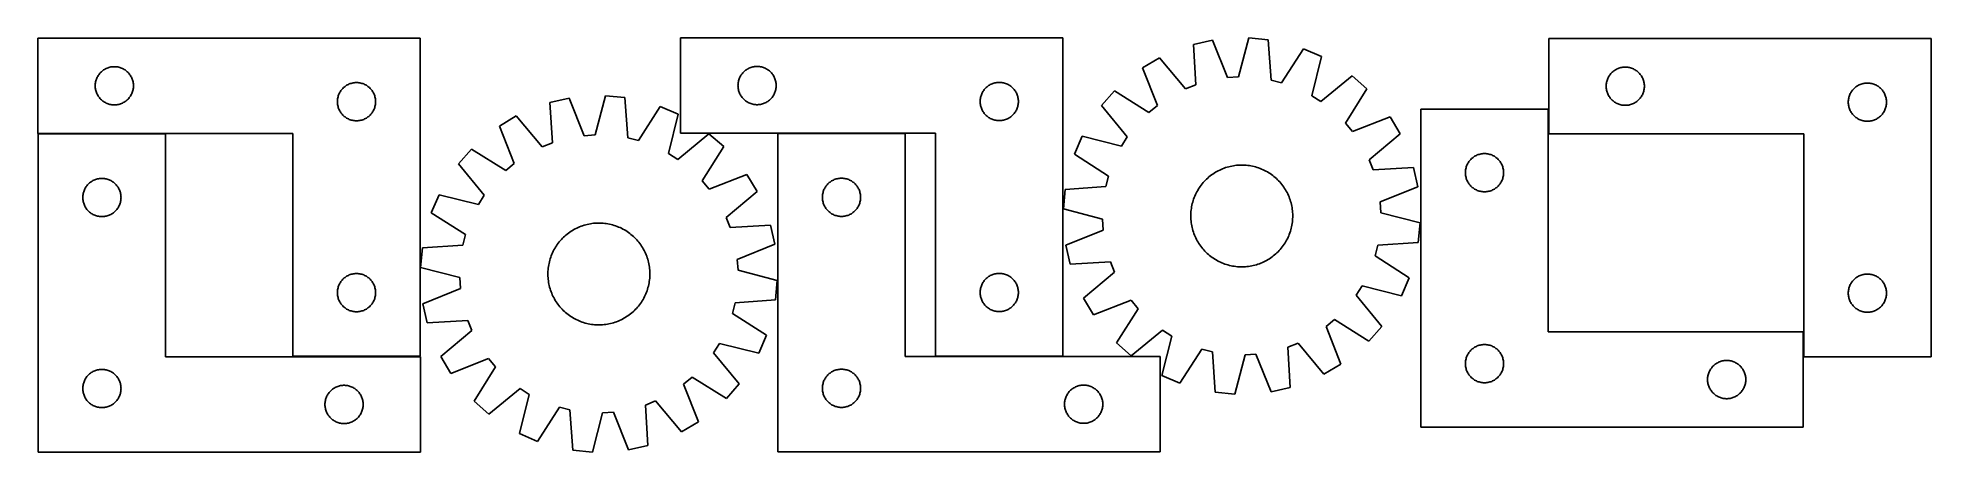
# Model space of a CAD drawing. Header units: millimetres. Extents: x 7 to 1492, y 7 to 332.
import ezdxf

# ---------------------------------------------------------------- set-up
doc = ezdxf.new("R2010")
doc.units = ezdxf.units.MM
doc.layers.add('CUT', color=7, linetype='CONTINUOUS', true_color=0x000000)

msp = doc.modelspace()

# ---------------------------------------------------------------- linework, layer by layer
at = {"layer": 'CUT'}
for p, q in [((306.631891, 331.800849), (6.631891, 331.800849)), ((6.631891, 331.800849), (6.631891, 256.800849)), ((306.631891, 81.800849), (306.631891, 331.800849)), ((810.94848, 331.946113), (510.94848, 331.946113)), ((510.94848, 331.946113), (510.94848, 256.946113)), ((810.94848, 81.946113), (810.94848, 331.946113)), ((928.26306, 330.151112), (913.24679, 326.798176)), ((940.112344, 300.679614), (928.26306, 330.151112)), ((956.746001, 331.936583), (948.669891, 301.216049)), ((972.063437, 330.485132), (956.746001, 331.936583)), ((974.225581, 298.794442), (972.063437, 330.485132)), ((1492.110063, 331.428046), (1192.110063, 331.428046)), ((1192.110063, 331.428046), (1192.110063, 256.428046)), ((1492.110063, 81.428046), (1492.110063, 331.428046)), ((886.709644, 316.29838), (873.464438, 308.469265)), ((907.086177, 291.930949), (886.709644, 316.29838)), ((913.24679, 326.798176), (915.05912, 295.085556)), ((999.704064, 323.381503), (982.53006, 296.660194)), ((1013.823288, 317.267744), (999.704064, 323.381503)), ((1006.086648, 286.459966), (1013.823288, 317.267744)), ((51.810573, 296.609208), (51.949056, 297.36913)), ((51.949056, 297.36913), (52.126475, 298.120916)), ((52.126475, 298.120916), (52.34236, 298.862571)), ((52.34236, 298.862571), (52.596139, 299.59213)), ((52.596139, 299.59213), (52.887137, 300.307658)), ((52.887137, 300.307658), (53.214585, 301.007256)), ((53.214585, 301.007256), (53.577612, 301.68907)), ((53.577612, 301.68907), (53.975258, 302.351292)), ((53.975258, 302.351292), (54.406466, 302.992165)), ((54.406466, 302.992165), (54.870094, 303.609991)), ((54.870094, 303.609991), (55.364912, 304.203131)), ((55.364912, 304.203131), (55.889608, 304.770011)), ((55.889608, 304.770011), (56.442791, 305.309129)), ((56.442791, 305.309129), (57.022993, 305.819056)), ((57.022993, 305.819056), (57.628677, 306.298438)), ((57.628677, 306.298438), (58.258235, 306.746004)), ((58.258235, 306.746004), (58.909999, 307.160568)), ((58.909999, 307.160568), (59.58224, 307.541031)), ((59.58224, 307.541031), (60.273175, 307.886383)), ((60.273175, 307.886383), (60.980973, 308.195708)), ((60.980973, 308.195708), (61.703755, 308.468187)), ((61.703755, 308.468187), (62.439606, 308.703097)), ((62.439606, 308.703097), (63.186575, 308.899815)), ((63.186575, 308.899815), (63.94268, 309.057818)), ((63.94268, 309.057818), (64.705916, 309.176689)), ((64.705916, 309.176689), (65.474259, 309.256112)), ((65.474259, 309.256112), (66.245672, 309.295876)), ((66.245672, 309.295876), (67.01811, 309.295876)), ((67.01811, 309.295876), (67.789523, 309.256112)), ((67.789523, 309.256112), (68.557866, 309.176689)), ((68.557866, 309.176689), (69.321102, 309.057818)), ((69.321102, 309.057818), (70.077207, 308.899815)), ((70.077207, 308.899815), (70.824175, 308.703097)), ((70.824175, 308.703097), (71.560027, 308.468187)), ((71.560027, 308.468187), (72.282809, 308.195708)), ((72.282809, 308.195708), (72.990607, 307.886383)), ((72.990607, 307.886383), (73.681542, 307.541031)), ((73.681542, 307.541031), (74.353783, 307.160568)), ((74.353783, 307.160568), (75.005547, 306.746004)), ((75.005547, 306.746004), (75.635105, 306.298438)), ((75.635105, 306.298438), (76.240789, 305.819056)), ((76.240789, 305.819056), (76.820991, 305.309129)), ((76.820991, 305.309129), (77.374174, 304.770011)), ((77.374174, 304.770011), (77.89887, 304.203131)), ((77.89887, 304.203131), (78.393688, 303.609991)), ((78.393688, 303.609991), (78.857316, 302.992165)), ((78.857316, 302.992165), (79.288524, 302.351292)), ((79.288524, 302.351292), (79.68617, 301.68907)), ((79.68617, 301.68907), (80.049197, 301.007256)), ((80.049197, 301.007256), (80.376645, 300.307658)), ((80.376645, 300.307658), (80.667643, 299.59213)), ((80.667643, 299.59213), (80.921422, 298.862571)), ((80.921422, 298.862571), (81.137307, 298.120916)), ((81.137307, 298.120916), (81.314726, 297.36913)), ((81.314726, 297.36913), (81.453209, 296.609208)), ((556.127162, 296.754471), (556.265645, 297.514394)), ((556.265645, 297.514394), (556.443064, 298.266179)), ((556.443064, 298.266179), (556.65895, 299.007835)), ((556.65895, 299.007835), (556.912728, 299.737394)), ((556.912728, 299.737394), (557.203727, 300.452921)), ((557.203727, 300.452921), (557.531174, 301.152519)), ((557.531174, 301.152519), (557.894202, 301.834334)), ((557.894202, 301.834334), (558.291847, 302.496555)), ((558.291847, 302.496555), (558.723055, 303.137429)), ((558.723055, 303.137429), (559.186683, 303.755255)), ((559.186683, 303.755255), (559.681501, 304.348394)), ((559.681501, 304.348394), (560.206197, 304.915275)), ((560.206197, 304.915275), (560.75938, 305.454393)), ((560.75938, 305.454393), (561.339583, 305.964319)), ((561.339583, 305.964319), (561.945266, 306.443701)), ((561.945266, 306.443701), (562.574824, 306.891268)), ((562.574824, 306.891268), (563.226588, 307.305832)), ((563.226588, 307.305832), (563.898829, 307.686295)), ((563.898829, 307.686295), (564.589764, 308.031647)), ((564.589764, 308.031647), (565.297562, 308.340972)), ((565.297562, 308.340972), (566.020345, 308.613451)), ((566.020345, 308.613451), (566.756196, 308.848361)), ((566.756196, 308.848361), (567.503164, 309.045078)), ((567.503164, 309.045078), (568.259269, 309.203082)), ((568.259269, 309.203082), (569.022505, 309.321953)), ((569.022505, 309.321953), (569.790848, 309.401375)), ((569.790848, 309.401375), (570.562262, 309.44114)), ((570.562262, 309.44114), (571.334699, 309.44114)), ((571.334699, 309.44114), (572.106112, 309.401375)), ((572.106112, 309.401375), (572.874456, 309.321953)), ((572.874456, 309.321953), (573.637692, 309.203082)), ((573.637692, 309.203082), (574.393796, 309.045078)), ((574.393796, 309.045078), (575.140765, 308.848361)), ((575.140765, 308.848361), (575.876616, 308.613451)), ((575.876616, 308.613451), (576.599399, 308.340972)), ((576.599399, 308.340972), (577.307196, 308.031647)), ((577.307196, 308.031647), (577.998131, 307.686295)), ((577.998131, 307.686295), (578.670372, 307.305832)), ((578.670372, 307.305832), (579.322136, 306.891268)), ((579.322136, 306.891268), (579.951695, 306.443701)), ((579.951695, 306.443701), (580.557378, 305.964319)), ((580.557378, 305.964319), (581.13758, 305.454393)), ((581.13758, 305.454393), (581.690763, 304.915275)), ((581.690763, 304.915275), (582.215459, 304.348394)), ((582.215459, 304.348394), (582.710277, 303.755255)), ((582.710277, 303.755255), (583.173905, 303.137429)), ((583.173905, 303.137429), (583.605114, 302.496555)), ((583.605114, 302.496555), (584.002759, 301.834334)), ((584.002759, 301.834334), (584.365787, 301.152519)), ((584.365787, 301.152519), (584.693234, 300.452921)), ((584.693234, 300.452921), (584.984233, 299.737394)), ((584.984233, 299.737394), (585.238011, 299.007835)), ((585.238011, 299.007835), (585.453896, 298.266179)), ((585.453896, 298.266179), (585.631316, 297.514394)), ((585.631316, 297.514394), (585.769799, 296.754471)), ((873.464438, 308.469265), (884.987804, 278.868812)), ((948.669891, 301.216049), (940.112344, 300.679614)), ((982.53006, 296.660194), (974.225581, 298.794442)), ((1037.915944, 301.970367), (1013.325157, 281.863951)), ((1049.454869, 291.792756), (1037.915944, 301.970367)), ((1237.427228, 296.996327), (1237.604647, 297.748113)), ((1237.604647, 297.748113), (1237.820533, 298.489769)), ((1237.820533, 298.489769), (1238.074311, 299.219327)), ((1238.074311, 299.219327), (1238.36531, 299.934855)), ((1238.36531, 299.934855), (1238.692757, 300.634453)), ((1238.692757, 300.634453), (1239.055785, 301.316267)), ((1239.055785, 301.316267), (1239.45343, 301.978489)), ((1239.45343, 301.978489), (1239.884638, 302.619363)), ((1239.884638, 302.619363), (1240.348266, 303.237188)), ((1240.348266, 303.237188), (1240.843084, 303.830328)), ((1240.843084, 303.830328), (1241.36778, 304.397209)), ((1241.36778, 304.397209), (1241.920963, 304.936327)), ((1241.920963, 304.936327), (1242.501166, 305.446253)), ((1242.501166, 305.446253), (1243.106849, 305.925635)), ((1243.106849, 305.925635), (1243.736407, 306.373201)), ((1243.736407, 306.373201), (1244.388171, 306.787766)), ((1244.388171, 306.787766), (1245.060412, 307.168228)), ((1245.060412, 307.168228), (1245.751347, 307.51358)), ((1245.751347, 307.51358), (1246.459145, 307.822906)), ((1246.459145, 307.822906), (1247.181928, 308.095385)), ((1247.181928, 308.095385), (1247.917779, 308.330294)), ((1247.917779, 308.330294), (1248.664747, 308.527012)), ((1248.664747, 308.527012), (1249.420852, 308.685015)), ((1249.420852, 308.685015), (1250.184088, 308.803886)), ((1250.184088, 308.803886), (1250.952431, 308.883309)), ((1250.952431, 308.883309), (1251.723845, 308.923073)), ((1251.723845, 308.923073), (1252.496282, 308.923073)), ((1252.496282, 308.923073), (1253.267695, 308.883309)), ((1253.267695, 308.883309), (1254.036039, 308.803886)), ((1254.036039, 308.803886), (1254.799275, 308.685015)), ((1254.799275, 308.685015), (1255.555379, 308.527012)), ((1255.555379, 308.527012), (1256.302348, 308.330294)), ((1256.302348, 308.330294), (1257.038199, 308.095385)), ((1257.038199, 308.095385), (1257.760982, 307.822906)), ((1257.760982, 307.822906), (1258.468779, 307.51358)), ((1258.468779, 307.51358), (1259.159714, 307.168228)), ((1259.159714, 307.168228), (1259.831955, 306.787766)), ((1259.831955, 306.787766), (1260.483719, 306.373201)), ((1260.483719, 306.373201), (1261.113277, 305.925635)), ((1261.113277, 305.925635), (1261.718961, 305.446253)), ((1261.718961, 305.446253), (1262.299163, 304.936327)), ((1262.299163, 304.936327), (1262.852346, 304.397209)), ((1262.852346, 304.397209), (1263.377042, 303.830328)), ((1263.377042, 303.830328), (1263.87186, 303.237188)), ((1263.87186, 303.237188), (1264.335488, 302.619363)), ((1264.335488, 302.619363), (1264.766697, 301.978489)), ((1264.766697, 301.978489), (1265.164342, 301.316267)), ((1265.164342, 301.316267), (1265.527369, 300.634453)), ((1265.527369, 300.634453), (1265.854817, 299.934855)), ((1265.854817, 299.934855), (1266.145816, 299.219327)), ((1266.145816, 299.219327), (1266.399594, 298.489769)), ((1266.399594, 298.489769), (1266.615479, 297.748113)), ((1266.615479, 297.748113), (1266.792899, 296.996327)), ((51.631891, 294.300849), (51.65178, 295.07303)), ((51.65178, 293.528668), (51.631891, 294.300849)), ((51.65178, 295.07303), (51.711393, 295.843164)), ((51.711393, 292.758534), (51.65178, 293.528668)), ((51.711393, 295.843164), (51.810573, 296.609208)), ((51.810573, 291.99249), (51.711393, 292.758534)), ((51.949056, 291.232568), (51.810573, 291.99249)), ((52.126475, 290.480782), (51.949056, 291.232568)), ((52.34236, 289.739126), (52.126475, 290.480782)), ((52.596139, 289.009568), (52.34236, 289.739126)), ((52.887137, 288.29404), (52.596139, 289.009568)), ((53.214585, 287.594442), (52.887137, 288.29404)), ((53.577612, 286.912628), (53.214585, 287.594442)), ((53.975258, 286.250406), (53.577612, 286.912628)), ((54.406466, 285.609532), (53.975258, 286.250406)), ((54.870094, 284.991707), (54.406466, 285.609532)), ((55.364912, 284.398567), (54.870094, 284.991707)), ((55.889608, 283.831687), (55.364912, 284.398567)), ((56.442791, 283.292568), (55.889608, 283.831687)), ((57.022993, 282.782642), (56.442791, 283.292568)), ((57.628677, 282.30326), (57.022993, 282.782642)), ((58.258235, 281.855694), (57.628677, 282.30326)), ((75.635105, 282.30326), (75.005547, 281.855694)), ((76.240789, 282.782642), (75.635105, 282.30326)), ((76.820991, 283.292568), (76.240789, 282.782642)), ((77.374174, 283.831687), (76.820991, 283.292568)), ((77.89887, 284.398567), (77.374174, 283.831687)), ((78.393688, 284.991707), (77.89887, 284.398567)), ((78.857316, 285.609532), (78.393688, 284.991707)), ((79.288524, 286.250406), (78.857316, 285.609532)), ((79.68617, 286.912628), (79.288524, 286.250406)), ((80.049197, 287.594442), (79.68617, 286.912628)), ((80.376645, 288.29404), (80.049197, 287.594442)), ((80.667643, 289.009568), (80.376645, 288.29404)), ((80.921422, 289.739126), (80.667643, 289.009568)), ((81.137307, 290.480782), (80.921422, 289.739126)), ((81.314726, 291.232568), (81.137307, 290.480782)), ((81.453209, 291.99249), (81.314726, 291.232568)), ((81.453209, 296.609208), (81.552389, 295.843164)), ((81.552389, 292.758534), (81.453209, 291.99249)), ((81.552389, 295.843164), (81.612002, 295.07303)), ((81.612002, 293.528668), (81.552389, 292.758534)), ((81.612002, 295.07303), (81.631891, 294.300849)), ((81.631891, 294.300849), (81.612002, 293.528668)), ((241.631891, 281.800849), (241.65178, 282.57303)), ((241.65178, 282.57303), (241.711393, 283.343164)), ((241.711393, 283.343164), (241.810573, 284.109208)), ((241.810573, 284.109208), (241.949056, 284.86913)), ((241.949056, 284.86913), (242.126475, 285.620916)), ((242.126475, 285.620916), (242.34236, 286.362571)), ((242.34236, 286.362571), (242.596139, 287.09213)), ((242.596139, 287.09213), (242.887137, 287.807658)), ((242.887137, 287.807658), (243.214585, 288.507256)), ((243.214585, 288.507256), (243.577612, 289.18907)), ((243.577612, 289.18907), (243.975258, 289.851292)), ((243.975258, 289.851292), (244.406466, 290.492165)), ((244.406466, 290.492165), (244.870094, 291.109991)), ((244.870094, 291.109991), (245.364912, 291.703131)), ((245.364912, 291.703131), (245.889608, 292.270011)), ((245.889608, 292.270011), (246.442791, 292.809129)), ((246.442791, 292.809129), (247.022993, 293.319056)), ((247.022993, 293.319056), (247.628677, 293.798438)), ((247.628677, 293.798438), (248.258235, 294.246004)), ((248.258235, 294.246004), (248.909999, 294.660568)), ((248.909999, 294.660568), (249.58224, 295.041031)), ((249.58224, 295.041031), (250.273175, 295.386383)), ((250.273175, 295.386383), (250.980973, 295.695708)), ((250.980973, 295.695708), (251.703755, 295.968187)), ((251.703755, 295.968187), (252.439606, 296.203097)), ((252.439606, 296.203097), (253.186575, 296.399815)), ((253.186575, 296.399815), (253.94268, 296.557818)), ((253.94268, 296.557818), (254.705916, 296.676689)), ((254.705916, 296.676689), (255.474259, 296.756112)), ((255.474259, 296.756112), (256.245672, 296.795876)), ((256.245672, 296.795876), (257.01811, 296.795876)), ((257.01811, 296.795876), (257.789523, 296.756112)), ((257.789523, 296.756112), (258.557866, 296.676689)), ((258.557866, 296.676689), (259.321102, 296.557818)), ((259.321102, 296.557818), (260.077207, 296.399815)), ((260.077207, 296.399815), (260.824175, 296.203097)), ((260.824175, 296.203097), (261.560027, 295.968187)), ((261.560027, 295.968187), (262.282809, 295.695708)), ((262.282809, 295.695708), (262.990607, 295.386383)), ((262.990607, 295.386383), (263.681542, 295.041031)), ((263.681542, 295.041031), (264.353783, 294.660568)), ((264.353783, 294.660568), (265.005547, 294.246004)), ((265.005547, 294.246004), (265.635105, 293.798438)), ((265.635105, 293.798438), (266.240789, 293.319056)), ((266.240789, 293.319056), (266.820991, 292.809129)), ((266.820991, 292.809129), (267.374174, 292.270011)), ((267.374174, 292.270011), (267.89887, 291.703131)), ((267.89887, 291.703131), (268.393688, 291.109991)), ((268.393688, 291.109991), (268.857316, 290.492165)), ((268.857316, 290.492165), (269.288524, 289.851292)), ((269.288524, 289.851292), (269.68617, 289.18907)), ((269.68617, 289.18907), (270.049197, 288.507256)), ((270.049197, 288.507256), (270.376645, 287.807658)), ((270.376645, 287.807658), (270.667643, 287.09213)), ((270.667643, 287.09213), (270.921422, 286.362571)), ((270.921422, 286.362571), (271.137307, 285.620916)), ((271.137307, 285.620916), (271.314726, 284.86913)), ((271.314726, 284.86913), (271.453209, 284.109208)), ((271.453209, 284.109208), (271.552389, 283.343164)), ((271.552389, 283.343164), (271.612002, 282.57303)), ((271.612002, 282.57303), (271.631891, 281.800849)), ((423.458239, 284.532517), (408.451853, 281.135617)), ((435.393784, 255.095848), (423.458239, 284.532517)), ((451.935828, 286.401397), (443.949724, 255.657343)), ((467.257449, 284.994813), (451.935828, 286.401397)), ((469.512397, 253.310591), (467.257449, 284.994813)), ((555.94848, 294.446113), (555.968369, 295.218294)), ((555.968369, 293.673931), (555.94848, 294.446113)), ((555.968369, 295.218294), (556.027982, 295.988428)), ((556.027982, 292.903798), (555.968369, 293.673931)), ((556.027982, 295.988428), (556.127162, 296.754471)), ((556.127162, 292.137754), (556.027982, 292.903798)), ((556.265645, 291.377832), (556.127162, 292.137754)), ((556.443064, 290.626046), (556.265645, 291.377832)), ((556.65895, 289.88439), (556.443064, 290.626046)), ((556.912728, 289.154831), (556.65895, 289.88439)), ((557.203727, 288.439304), (556.912728, 289.154831)), ((557.531174, 287.739706), (557.203727, 288.439304)), ((557.894202, 287.057892), (557.531174, 287.739706)), ((558.291847, 286.39567), (557.894202, 287.057892)), ((558.723055, 285.754796), (558.291847, 286.39567)), ((559.186683, 285.13697), (558.723055, 285.754796)), ((559.681501, 284.543831), (559.186683, 285.13697)), ((560.206197, 283.97695), (559.681501, 284.543831)), ((560.75938, 283.437832), (560.206197, 283.97695)), ((561.339583, 282.927906), (560.75938, 283.437832)), ((561.945266, 282.448524), (561.339583, 282.927906)), ((562.574824, 282.000957), (561.945266, 282.448524)), ((579.951695, 282.448524), (579.322136, 282.000957)), ((580.557378, 282.927906), (579.951695, 282.448524)), ((581.13758, 283.437832), (580.557378, 282.927906)), ((581.690763, 283.97695), (581.13758, 283.437832)), ((582.215459, 284.543831), (581.690763, 283.97695)), ((582.710277, 285.13697), (582.215459, 284.543831)), ((583.173905, 285.754796), (582.710277, 285.13697)), ((583.605114, 286.39567), (583.173905, 285.754796)), ((584.002759, 287.057892), (583.605114, 286.39567)), ((584.365787, 287.739706), (584.002759, 287.057892)), ((584.693234, 288.439304), (584.365787, 287.739706)), ((584.984233, 289.154831), (584.693234, 288.439304)), ((585.238011, 289.88439), (584.984233, 289.154831)), ((585.453896, 290.626046), (585.238011, 289.88439)), ((585.631316, 291.377832), (585.453896, 290.626046)), ((585.769799, 292.137754), (585.631316, 291.377832)), ((585.769799, 296.754471), (585.868978, 295.988428)), ((585.868978, 292.903798), (585.769799, 292.137754)), ((585.868978, 295.988428), (585.928592, 295.218294)), ((585.928592, 293.673931), (585.868978, 292.903798)), ((585.928592, 295.218294), (585.94848, 294.446113)), ((585.94848, 294.446113), (585.928592, 293.673931)), ((745.94848, 281.946113), (745.968369, 282.718294)), ((745.968369, 282.718294), (746.027982, 283.488428)), ((746.027982, 283.488428), (746.127162, 284.254471)), ((746.127162, 284.254471), (746.265645, 285.014394)), ((746.265645, 285.014394), (746.443064, 285.766179)), ((746.443064, 285.766179), (746.65895, 286.507835)), ((746.65895, 286.507835), (746.912728, 287.237394)), ((746.912728, 287.237394), (747.203727, 287.952921)), ((747.203727, 287.952921), (747.531174, 288.652519)), ((747.531174, 288.652519), (747.894202, 289.334334)), ((747.894202, 289.334334), (748.291847, 289.996555)), ((748.291847, 289.996555), (748.723055, 290.637429)), ((748.723055, 290.637429), (749.186683, 291.255255)), ((749.186683, 291.255255), (749.681501, 291.848394)), ((749.681501, 291.848394), (750.206197, 292.415275)), ((750.206197, 292.415275), (750.75938, 292.954393)), ((750.75938, 292.954393), (751.339583, 293.464319)), ((751.339583, 293.464319), (751.945266, 293.943701)), ((751.945266, 293.943701), (752.574824, 294.391268)), ((752.574824, 294.391268), (753.226588, 294.805832)), ((753.226588, 294.805832), (753.898829, 295.186295)), ((753.898829, 295.186295), (754.589764, 295.531647)), ((754.589764, 295.531647), (755.297562, 295.840972)), ((755.297562, 295.840972), (756.020345, 296.113451)), ((756.020345, 296.113451), (756.756196, 296.348361)), ((756.756196, 296.348361), (757.503164, 296.545078)), ((757.503164, 296.545078), (758.259269, 296.703082)), ((758.259269, 296.703082), (759.022505, 296.821953)), ((759.022505, 296.821953), (759.790848, 296.901375)), ((759.790848, 296.901375), (760.562262, 296.94114)), ((760.562262, 296.94114), (761.334699, 296.94114)), ((761.334699, 296.94114), (762.106112, 296.901375)), ((762.106112, 296.901375), (762.874456, 296.821953)), ((762.874456, 296.821953), (763.637692, 296.703082)), ((763.637692, 296.703082), (764.393796, 296.545078)), ((764.393796, 296.545078), (765.140765, 296.348361)), ((765.140765, 296.348361), (765.876616, 296.113451)), ((765.876616, 296.113451), (766.599399, 295.840972)), ((766.599399, 295.840972), (767.307196, 295.531647)), ((767.307196, 295.531647), (767.998131, 295.186295)), ((767.998131, 295.186295), (768.670372, 294.805832)), ((768.670372, 294.805832), (769.322136, 294.391268)), ((769.322136, 294.391268), (769.951695, 293.943701)), ((769.951695, 293.943701), (770.557378, 293.464319)), ((770.557378, 293.464319), (771.13758, 292.954393)), ((771.13758, 292.954393), (771.690763, 292.415275)), ((771.690763, 292.415275), (772.215459, 291.848394)), ((772.215459, 291.848394), (772.710277, 291.255255)), ((772.710277, 291.255255), (773.173905, 290.637429)), ((773.173905, 290.637429), (773.605114, 289.996555)), ((773.605114, 289.996555), (774.002759, 289.334334)), ((774.002759, 289.334334), (774.365787, 288.652519)), ((774.365787, 288.652519), (774.693234, 287.952921)), ((774.693234, 287.952921), (774.984233, 287.237394)), ((774.984233, 287.237394), (775.238011, 286.507835)), ((775.238011, 286.507835), (775.453896, 285.766179)), ((775.453896, 285.766179), (775.631316, 285.014394)), ((775.631316, 285.014394), (775.769799, 284.254471)), ((775.769799, 284.254471), (775.868978, 283.488428)), ((775.868978, 283.488428), (775.928592, 282.718294)), ((775.928592, 282.718294), (775.94848, 281.946113)), ((851.470727, 290.282936), (841.293117, 278.744012)), ((878.379912, 273.404828), (851.470727, 290.282936)), ((915.05912, 295.085556), (907.086177, 291.930949)), ((1013.325157, 281.863951), (1006.086648, 286.459966)), ((1032.57676, 264.883572), (1049.454869, 291.792756)), ((1237.110063, 293.928046), (1237.129952, 294.700228)), ((1237.129952, 293.155865), (1237.110063, 293.928046)), ((1237.129952, 294.700228), (1237.189565, 295.470361)), ((1237.189565, 292.385731), (1237.129952, 293.155865)), ((1237.189565, 295.470361), (1237.288745, 296.236405)), ((1237.288745, 291.619688), (1237.189565, 292.385731)), ((1237.288745, 296.236405), (1237.427228, 296.996327)), ((1237.427228, 290.859765), (1237.288745, 291.619688)), ((1237.604647, 290.107979), (1237.427228, 290.859765)), ((1237.820533, 289.366324), (1237.604647, 290.107979)), ((1238.074311, 288.636765), (1237.820533, 289.366324)), ((1238.36531, 287.921238), (1238.074311, 288.636765)), ((1238.692757, 287.221639), (1238.36531, 287.921238)), ((1239.055785, 286.539825), (1238.692757, 287.221639)), ((1239.45343, 285.877603), (1239.055785, 286.539825)), ((1239.884638, 285.23673), (1239.45343, 285.877603)), ((1240.348266, 284.618904), (1239.884638, 285.23673)), ((1240.843084, 284.025764), (1240.348266, 284.618904)), ((1241.36778, 283.458884), (1240.843084, 284.025764)), ((1241.920963, 282.919766), (1241.36778, 283.458884)), ((1242.501166, 282.409839), (1241.920963, 282.919766)), ((1243.106849, 281.930458), (1242.501166, 282.409839)), ((1261.718961, 282.409839), (1261.113277, 281.930458)), ((1262.299163, 282.919766), (1261.718961, 282.409839)), ((1262.852346, 283.458884), (1262.299163, 282.919766)), ((1263.377042, 284.025764), (1262.852346, 283.458884)), ((1263.87186, 284.618904), (1263.377042, 284.025764)), ((1264.335488, 285.23673), (1263.87186, 284.618904)), ((1264.766697, 285.877603), (1264.335488, 285.23673)), ((1265.164342, 286.539825), (1264.766697, 285.877603)), ((1265.527369, 287.221639), (1265.164342, 286.539825)), ((1265.854817, 287.921238), (1265.527369, 287.221639)), ((1266.145816, 288.636765), (1265.854817, 287.921238)), ((1266.399594, 289.366324), (1266.145816, 288.636765)), ((1266.615479, 290.107979), (1266.399594, 289.366324)), ((1266.792899, 290.859765), (1266.615479, 290.107979)), ((1266.792899, 296.996327), (1266.931382, 296.236405)), ((1266.931382, 291.619688), (1266.792899, 290.859765)), ((1266.931382, 296.236405), (1267.030561, 295.470361)), ((1267.030561, 292.385731), (1266.931382, 291.619688)), ((1267.030561, 295.470361), (1267.090175, 294.700228)), ((1267.090175, 293.155865), (1267.030561, 292.385731)), ((1267.090175, 294.700228), (1267.110063, 293.928046)), ((1267.110063, 293.928046), (1267.090175, 293.155865)), ((1427.129952, 282.200228), (1427.189565, 282.970361)), ((1427.189565, 282.970361), (1427.288745, 283.736405)), ((1427.288745, 283.736405), (1427.427228, 284.496327)), ((1427.427228, 284.496327), (1427.604647, 285.248113)), ((1427.604647, 285.248113), (1427.820533, 285.989769)), ((1427.820533, 285.989769), (1428.074311, 286.719327)), ((1428.074311, 286.719327), (1428.36531, 287.434855)), ((1428.36531, 287.434855), (1428.692757, 288.134453)), ((1428.692757, 288.134453), (1429.055785, 288.816267)), ((1429.055785, 288.816267), (1429.45343, 289.478489)), ((1429.45343, 289.478489), (1429.884638, 290.119363)), ((1429.884638, 290.119363), (1430.348266, 290.737188)), ((1430.348266, 290.737188), (1430.843084, 291.330328)), ((1430.843084, 291.330328), (1431.36778, 291.897209)), ((1431.36778, 291.897209), (1431.920963, 292.436327)), ((1431.920963, 292.436327), (1432.501166, 292.946253)), ((1432.501166, 292.946253), (1433.106849, 293.425635)), ((1433.106849, 293.425635), (1433.736407, 293.873201)), ((1433.736407, 293.873201), (1434.388171, 294.287766)), ((1434.388171, 294.287766), (1435.060412, 294.668228)), ((1435.060412, 294.668228), (1435.751347, 295.01358)), ((1435.751347, 295.01358), (1436.459145, 295.322906)), ((1436.459145, 295.322906), (1437.181928, 295.595385)), ((1437.181928, 295.595385), (1437.917779, 295.830294)), ((1437.917779, 295.830294), (1438.664747, 296.027012)), ((1438.664747, 296.027012), (1439.420852, 296.185015)), ((1439.420852, 296.185015), (1440.184088, 296.303886)), ((1440.184088, 296.303886), (1440.952431, 296.383309)), ((1440.952431, 296.383309), (1441.723845, 296.423073)), ((1441.723845, 296.423073), (1442.496282, 296.423073)), ((1442.496282, 296.423073), (1443.267695, 296.383309)), ((1443.267695, 296.383309), (1444.036039, 296.303886)), ((1444.036039, 296.303886), (1444.799275, 296.185015)), ((1444.799275, 296.185015), (1445.555379, 296.027012)), ((1445.555379, 296.027012), (1446.302348, 295.830294)), ((1446.302348, 295.830294), (1447.038199, 295.595385)), ((1447.038199, 295.595385), (1447.760982, 295.322906)), ((1447.760982, 295.322906), (1448.468779, 295.01358)), ((1448.468779, 295.01358), (1449.159714, 294.668228)), ((1449.159714, 294.668228), (1449.831955, 294.287766)), ((1449.831955, 294.287766), (1450.483719, 293.873201)), ((1450.483719, 293.873201), (1451.113277, 293.425635)), ((1451.113277, 293.425635), (1451.718961, 292.946253)), ((1451.718961, 292.946253), (1452.299163, 292.436327)), ((1452.299163, 292.436327), (1452.852346, 291.897209)), ((1452.852346, 291.897209), (1453.377042, 291.330328)), ((1453.377042, 291.330328), (1453.87186, 290.737188)), ((1453.87186, 290.737188), (1454.335488, 290.119363)), ((1454.335488, 290.119363), (1454.766697, 289.478489)), ((1454.766697, 289.478489), (1455.164342, 288.816267)), ((1455.164342, 288.816267), (1455.527369, 288.134453)), ((1455.527369, 288.134453), (1455.854817, 287.434855)), ((1455.854817, 287.434855), (1456.145816, 286.719327)), ((1456.145816, 286.719327), (1456.399594, 285.989769)), ((1456.399594, 285.989769), (1456.615479, 285.248113)), ((1456.615479, 285.248113), (1456.792899, 284.496327)), ((1456.792899, 284.496327), (1456.931382, 283.736405)), ((1456.931382, 283.736405), (1457.030561, 282.970361)), ((1457.030561, 282.970361), (1457.090175, 282.200228)), ((58.909999, 281.441129), (58.258235, 281.855694)), ((59.58224, 281.060667), (58.909999, 281.441129)), ((60.273175, 280.715315), (59.58224, 281.060667)), ((60.980973, 280.405989), (60.273175, 280.715315)), ((61.703755, 280.13351), (60.980973, 280.405989)), ((62.439606, 279.898601), (61.703755, 280.13351)), ((63.186575, 279.701883), (62.439606, 279.898601)), ((63.94268, 279.54388), (63.186575, 279.701883)), ((64.705916, 279.425009), (63.94268, 279.54388)), ((65.474259, 279.345586), (64.705916, 279.425009)), ((66.245672, 279.305822), (65.474259, 279.345586)), ((67.01811, 279.305822), (66.245672, 279.305822)), ((67.789523, 279.345586), (67.01811, 279.305822)), ((68.557866, 279.425009), (67.789523, 279.345586)), ((69.321102, 279.54388), (68.557866, 279.425009)), ((70.077207, 279.701883), (69.321102, 279.54388)), ((70.824175, 279.898601), (70.077207, 279.701883)), ((71.560027, 280.13351), (70.824175, 279.898601)), ((72.282809, 280.405989), (71.560027, 280.13351)), ((72.990607, 280.715315), (72.282809, 280.405989)), ((73.681542, 281.060667), (72.990607, 280.715315)), ((74.353783, 281.441129), (73.681542, 281.060667)), ((75.005547, 281.855694), (74.353783, 281.441129)), ((241.65178, 281.028668), (241.631891, 281.800849)), ((241.711393, 280.258534), (241.65178, 281.028668)), ((241.810573, 279.49249), (241.711393, 280.258534)), ((241.949056, 278.732568), (241.810573, 279.49249)), ((242.126475, 277.980782), (241.949056, 278.732568)), ((242.34236, 277.239126), (242.126475, 277.980782)), ((242.596139, 276.509568), (242.34236, 277.239126)), ((242.887137, 275.79404), (242.596139, 276.509568)), ((243.214585, 275.094442), (242.887137, 275.79404)), ((243.577612, 274.412628), (243.214585, 275.094442)), ((243.975258, 273.750406), (243.577612, 274.412628)), ((244.406466, 273.109532), (243.975258, 273.750406)), ((244.870094, 272.491707), (244.406466, 273.109532)), ((245.364912, 271.898567), (244.870094, 272.491707)), ((245.889608, 271.331687), (245.364912, 271.898567)), ((246.442791, 270.792568), (245.889608, 271.331687)), ((247.022993, 270.282642), (246.442791, 270.792568)), ((247.628677, 269.80326), (247.022993, 270.282642)), ((248.258235, 269.355694), (247.628677, 269.80326)), ((248.909999, 268.941129), (248.258235, 269.355694)), ((249.58224, 268.560667), (248.909999, 268.941129)), ((250.273175, 268.215315), (249.58224, 268.560667)), ((250.980973, 267.905989), (250.273175, 268.215315)), ((251.703755, 267.63351), (250.980973, 267.905989)), ((252.439606, 267.398601), (251.703755, 267.63351)), ((253.186575, 267.201883), (252.439606, 267.398601)), ((260.824175, 267.398601), (260.077207, 267.201883)), ((261.560027, 267.63351), (260.824175, 267.398601)), ((262.282809, 267.905989), (261.560027, 267.63351)), ((262.990607, 268.215315), (262.282809, 267.905989)), ((263.681542, 268.560667), (262.990607, 268.215315)), ((264.353783, 268.941129), (263.681542, 268.560667)), ((265.005547, 269.355694), (264.353783, 268.941129)), ((265.635105, 269.80326), (265.005547, 269.355694)), ((266.240789, 270.282642), (265.635105, 269.80326)), ((266.820991, 270.792568), (266.240789, 270.282642)), ((267.374174, 271.331687), (266.820991, 270.792568)), ((267.89887, 271.898567), (267.374174, 271.331687)), ((268.393688, 272.491707), (267.89887, 271.898567)), ((268.857316, 273.109532), (268.393688, 272.491707)), ((269.288524, 273.750406), (268.857316, 273.109532)), ((269.68617, 274.412628), (269.288524, 273.750406)), ((270.049197, 275.094442), (269.68617, 274.412628)), ((270.376645, 275.79404), (270.049197, 275.094442)), ((270.667643, 276.509568), (270.376645, 275.79404)), ((270.921422, 277.239126), (270.667643, 276.509568)), ((271.137307, 277.980782), (270.921422, 277.239126)), ((271.314726, 278.732568), (271.137307, 277.980782)), ((271.453209, 279.49249), (271.314726, 278.732568)), ((271.552389, 280.258534), (271.453209, 279.49249)), ((271.612002, 281.028668), (271.552389, 280.258534)), ((271.631891, 281.800849), (271.612002, 281.028668)), ((381.945571, 270.558147), (368.72335, 262.690275)), ((402.393381, 246.250497), (381.945571, 270.558147)), ((408.451853, 281.135617), (410.357051, 249.428441)), ((494.918762, 277.972165), (477.82309, 251.200674)), ((509.055831, 271.899783), (494.918762, 277.972165)), ((501.40945, 241.069479), (509.055831, 271.899783)), ((563.226588, 281.586393), (562.574824, 282.000957)), ((563.898829, 281.205931), (563.226588, 281.586393)), ((564.589764, 280.860579), (563.898829, 281.205931)), ((565.297562, 280.551253), (564.589764, 280.860579)), ((566.020345, 280.278774), (565.297562, 280.551253)), ((566.756196, 280.043864), (566.020345, 280.278774)), ((567.503164, 279.847147), (566.756196, 280.043864)), ((568.259269, 279.689143), (567.503164, 279.847147)), ((569.022505, 279.570272), (568.259269, 279.689143)), ((569.790848, 279.49085), (569.022505, 279.570272)), ((570.562262, 279.451086), (569.790848, 279.49085)), ((571.334699, 279.451086), (570.562262, 279.451086)), ((572.106112, 279.49085), (571.334699, 279.451086)), ((572.874456, 279.570272), (572.106112, 279.49085)), ((573.637692, 279.689143), (572.874456, 279.570272)), ((574.393796, 279.847147), (573.637692, 279.689143)), ((575.140765, 280.043864), (574.393796, 279.847147)), ((575.876616, 280.278774), (575.140765, 280.043864)), ((576.599399, 280.551253), (575.876616, 280.278774)), ((577.307196, 280.860579), (576.599399, 280.551253)), ((577.998131, 281.205931), (577.307196, 280.860579)), ((578.670372, 281.586393), (577.998131, 281.205931)), ((579.322136, 282.000957), (578.670372, 281.586393)), ((745.968369, 281.173931), (745.94848, 281.946113)), ((746.027982, 280.403798), (745.968369, 281.173931)), ((746.127162, 279.637754), (746.027982, 280.403798)), ((746.265645, 278.877832), (746.127162, 279.637754)), ((746.443064, 278.126046), (746.265645, 278.877832)), ((746.65895, 277.38439), (746.443064, 278.126046)), ((746.912728, 276.654831), (746.65895, 277.38439)), ((747.203727, 275.939304), (746.912728, 276.654831)), ((747.531174, 275.239706), (747.203727, 275.939304)), ((747.894202, 274.557892), (747.531174, 275.239706)), ((748.291847, 273.89567), (747.894202, 274.557892)), ((748.723055, 273.254796), (748.291847, 273.89567)), ((749.186683, 272.63697), (748.723055, 273.254796)), ((749.681501, 272.043831), (749.186683, 272.63697)), ((750.206197, 271.47695), (749.681501, 272.043831)), ((750.75938, 270.937832), (750.206197, 271.47695)), ((751.339583, 270.427906), (750.75938, 270.937832)), ((751.945266, 269.948524), (751.339583, 270.427906)), ((752.574824, 269.500957), (751.945266, 269.948524)), ((753.226588, 269.086393), (752.574824, 269.500957)), ((753.898829, 268.705931), (753.226588, 269.086393)), ((754.589764, 268.360579), (753.898829, 268.705931)), ((755.297562, 268.051253), (754.589764, 268.360579)), ((756.020345, 267.778774), (755.297562, 268.051253)), ((756.756196, 267.543864), (756.020345, 267.778774)), ((757.503164, 267.347147), (756.756196, 267.543864)), ((765.140765, 267.543864), (764.393796, 267.347147)), ((765.876616, 267.778774), (765.140765, 267.543864)), ((766.599399, 268.051253), (765.876616, 267.778774)), ((767.307196, 268.360579), (766.599399, 268.051253)), ((767.998131, 268.705931), (767.307196, 268.360579)), ((768.670372, 269.086393), (767.998131, 268.705931)), ((769.322136, 269.500957), (768.670372, 269.086393)), ((769.951695, 269.948524), (769.322136, 269.500957)), ((770.557378, 270.427906), (769.951695, 269.948524)), ((771.13758, 270.937832), (770.557378, 270.427906)), ((771.690763, 271.47695), (771.13758, 270.937832)), ((772.215459, 272.043831), (771.690763, 271.47695)), ((772.710277, 272.63697), (772.215459, 272.043831)), ((773.173905, 273.254796), (772.710277, 272.63697)), ((773.605114, 273.89567), (773.173905, 273.254796)), ((774.002759, 274.557892), (773.605114, 273.89567)), ((774.365787, 275.239706), (774.002759, 274.557892)), ((774.693234, 275.939304), (774.365787, 275.239706)), ((774.984233, 276.654831), (774.693234, 275.939304)), ((775.238011, 277.38439), (774.984233, 276.654831)), ((775.453896, 278.126046), (775.238011, 277.38439)), ((775.631316, 278.877832), (775.453896, 278.126046)), ((775.769799, 279.637754), (775.631316, 278.877832)), ((775.868978, 280.403798), (775.769799, 279.637754)), ((775.928592, 281.173931), (775.868978, 280.403798)), ((775.94848, 281.946113), (775.928592, 281.173931)), ((841.293117, 278.744012), (861.399532, 254.153224)), ((884.987804, 278.868812), (878.379912, 273.404828)), ((1067.641198, 269.799046), (1038.040745, 258.27568)), ((1075.470313, 256.553839), (1067.641198, 269.799046)), ((1191.679992, 276.039857), (1091.679992, 276.039857)), ((1091.679992, 276.039857), (1091.679992, 26.039857)), ((1191.679992, 101.039857), (1191.679992, 276.039857)), ((1243.736407, 281.482891), (1243.106849, 281.930458)), ((1244.388171, 281.068327), (1243.736407, 281.482891)), ((1245.060412, 280.687864), (1244.388171, 281.068327)), ((1245.751347, 280.342512), (1245.060412, 280.687864)), ((1246.459145, 280.033187), (1245.751347, 280.342512)), ((1247.181928, 279.760708), (1246.459145, 280.033187)), ((1247.917779, 279.525798), (1247.181928, 279.760708)), ((1248.664747, 279.329081), (1247.917779, 279.525798)), ((1249.420852, 279.171077), (1248.664747, 279.329081)), ((1250.184088, 279.052206), (1249.420852, 279.171077)), ((1250.952431, 278.972783), (1250.184088, 279.052206)), ((1251.723845, 278.933019), (1250.952431, 278.972783)), ((1252.496282, 278.933019), (1251.723845, 278.933019)), ((1253.267695, 278.972783), (1252.496282, 278.933019)), ((1254.036039, 279.052206), (1253.267695, 278.972783)), ((1254.799275, 279.171077), (1254.036039, 279.052206)), ((1255.555379, 279.329081), (1254.799275, 279.171077)), ((1256.302348, 279.525798), (1255.555379, 279.329081)), ((1257.038199, 279.760708), (1256.302348, 279.525798)), ((1257.760982, 280.033187), (1257.038199, 279.760708)), ((1258.468779, 280.342512), (1257.760982, 280.033187)), ((1259.159714, 280.687864), (1258.468779, 280.342512)), ((1259.831955, 281.068327), (1259.159714, 280.687864)), ((1260.483719, 281.482891), (1259.831955, 281.068327)), ((1261.113277, 281.930458), (1260.483719, 281.482891)), ((1427.110063, 281.428046), (1427.129952, 282.200228)), ((1427.129952, 280.655865), (1427.110063, 281.428046)), ((1427.189565, 279.885731), (1427.129952, 280.655865)), ((1427.288745, 279.119688), (1427.189565, 279.885731)), ((1427.427228, 278.359765), (1427.288745, 279.119688)), ((1427.604647, 277.607979), (1427.427228, 278.359765)), ((1427.820533, 276.866324), (1427.604647, 277.607979)), ((1428.074311, 276.136765), (1427.820533, 276.866324)), ((1428.36531, 275.421238), (1428.074311, 276.136765)), ((1428.692757, 274.721639), (1428.36531, 275.421238)), ((1429.055785, 274.039825), (1428.692757, 274.721639)), ((1429.45343, 273.377603), (1429.055785, 274.039825)), ((1429.884638, 272.73673), (1429.45343, 273.377603)), ((1430.348266, 272.118904), (1429.884638, 272.73673)), ((1430.843084, 271.525764), (1430.348266, 272.118904)), ((1431.36778, 270.958884), (1430.843084, 271.525764)), ((1431.920963, 270.419766), (1431.36778, 270.958884)), ((1432.501166, 269.909839), (1431.920963, 270.419766)), ((1433.106849, 269.430458), (1432.501166, 269.909839)), ((1433.736407, 268.982891), (1433.106849, 269.430458)), ((1434.388171, 268.568327), (1433.736407, 268.982891)), ((1435.060412, 268.187864), (1434.388171, 268.568327)), ((1435.751347, 267.842512), (1435.060412, 268.187864)), ((1436.459145, 267.533187), (1435.751347, 267.842512)), ((1437.181928, 267.260708), (1436.459145, 267.533187)), ((1447.760982, 267.533187), (1447.038199, 267.260708)), ((1448.468779, 267.842512), (1447.760982, 267.533187)), ((1449.159714, 268.187864), (1448.468779, 267.842512)), ((1449.831955, 268.568327), (1449.159714, 268.187864)), ((1450.483719, 268.982891), (1449.831955, 268.568327)), ((1451.113277, 269.430458), (1450.483719, 268.982891)), ((1451.718961, 269.909839), (1451.113277, 269.430458)), ((1452.299163, 270.419766), (1451.718961, 269.909839)), ((1452.852346, 270.958884), (1452.299163, 270.419766)), ((1453.377042, 271.525764), (1452.852346, 270.958884)), ((1453.87186, 272.118904), (1453.377042, 271.525764)), ((1454.335488, 272.73673), (1453.87186, 272.118904)), ((1454.766697, 273.377603), (1454.335488, 272.73673)), ((1455.164342, 274.039825), (1454.766697, 273.377603)), ((1455.527369, 274.721639), (1455.164342, 274.039825)), ((1455.854817, 275.421238), (1455.527369, 274.721639)), ((1456.145816, 276.136765), (1455.854817, 275.421238)), ((1456.399594, 276.866324), (1456.145816, 276.136765)), ((1456.615479, 277.607979), (1456.399594, 276.866324)), ((1456.792899, 278.359765), (1456.615479, 277.607979)), ((1456.931382, 279.119688), (1456.792899, 278.359765)), ((1457.030561, 279.885731), (1456.931382, 279.119688)), ((1457.090175, 280.655865), (1457.030561, 279.885731)), ((1457.090175, 282.200228), (1457.110063, 281.428046)), ((1457.110063, 281.428046), (1457.090175, 280.655865)), ((6.631891, 256.800849), (206.631891, 256.800849)), ((106.86737, 256.522279), (6.86737, 256.522279)), ((6.86737, 256.522279), (6.86737, 6.522279)), ((106.86737, 81.522279), (106.86737, 256.522279)), ((206.631891, 256.800849), (206.631891, 81.800849)), ((253.94268, 267.04388), (253.186575, 267.201883)), ((254.705916, 266.925009), (253.94268, 267.04388)), ((255.474259, 266.845586), (254.705916, 266.925009)), ((256.245672, 266.805822), (255.474259, 266.845586)), ((257.01811, 266.805822), (256.245672, 266.805822)), ((257.789523, 266.845586), (257.01811, 266.805822)), ((258.557866, 266.925009), (257.789523, 266.845586)), ((259.321102, 267.04388), (258.557866, 266.925009)), ((260.077207, 267.201883), (259.321102, 267.04388)), ((368.72335, 262.690275), (380.333358, 233.123697)), ((443.949724, 255.657343), (435.393784, 255.095848)), ((477.82309, 251.200674), (469.512397, 253.310591)), ((533.193185, 256.673031), (508.661389, 236.494684)), ((510.94848, 256.946113), (710.94848, 256.946113)), ((544.761868, 246.529258), (533.193185, 256.673031)), ((687.16693, 256.690003), (587.16693, 256.690003)), ((587.16693, 256.690003), (587.16693, 6.690003)), ((687.16693, 81.690003), (687.16693, 256.690003)), ((710.94848, 256.946113), (710.94848, 81.946113)), ((758.259269, 267.189143), (757.503164, 267.347147)), ((759.022505, 267.070272), (758.259269, 267.189143)), ((759.790848, 266.99085), (759.022505, 267.070272)), ((760.562262, 266.951086), (759.790848, 266.99085)), ((761.334699, 266.951086), (760.562262, 266.951086)), ((762.106112, 266.99085), (761.334699, 266.951086)), ((762.874456, 267.070272), (762.106112, 266.99085)), ((763.637692, 267.189143), (762.874456, 267.070272)), ((764.393796, 267.347147), (763.637692, 267.189143)), ((825.99574, 254.651355), (819.881981, 240.532131)), ((856.803517, 246.914715), (825.99574, 254.651355)), ((861.399532, 254.153224), (856.803517, 246.914715)), ((1038.040745, 258.27568), (1032.57676, 264.883572)), ((1051.102882, 236.177307), (1075.470313, 256.553839)), ((1192.110063, 256.428046), (1392.110063, 256.428046)), ((1392.110063, 256.428046), (1392.110063, 81.428046)), ((1437.917779, 267.025798), (1437.181928, 267.260708)), ((1438.664747, 266.829081), (1437.917779, 267.025798)), ((1439.420852, 266.671077), (1438.664747, 266.829081)), ((1440.184088, 266.552206), (1439.420852, 266.671077)), ((1440.952431, 266.472783), (1440.184088, 266.552206)), ((1441.723845, 266.433019), (1440.952431, 266.472783)), ((1442.496282, 266.433019), (1441.723845, 266.433019)), ((1443.267695, 266.472783), (1442.496282, 266.433019)), ((1444.036039, 266.552206), (1443.267695, 266.472783)), ((1444.799275, 266.671077), (1444.036039, 266.552206)), ((1445.555379, 266.829081), (1444.799275, 266.671077)), ((1446.302348, 267.025798), (1445.555379, 266.829081)), ((1447.038199, 267.260708), (1446.302348, 267.025798)), ((346.782997, 244.439611), (336.639223, 232.870929)), ((373.741496, 227.640384), (346.782997, 244.439611)), ((410.357051, 249.428441), (402.393381, 246.250497)), ((508.661389, 236.494684), (501.40945, 241.069479)), ((527.96264, 219.570759), (544.761868, 246.529258)), ((819.881981, 240.532131), (846.603289, 223.358127)), ((1132.071094, 237.558063), (1132.676778, 238.037445)), ((1132.676778, 238.037445), (1133.306336, 238.485012)), ((1133.306336, 238.485012), (1133.9581, 238.899576)), ((1133.9581, 238.899576), (1134.630341, 239.280039)), ((1134.630341, 239.280039), (1135.321276, 239.625391)), ((1135.321276, 239.625391), (1136.029073, 239.934716)), ((1136.029073, 239.934716), (1136.751856, 240.207195)), ((1136.751856, 240.207195), (1137.487707, 240.442105)), ((1137.487707, 240.442105), (1138.234676, 240.638822)), ((1138.234676, 240.638822), (1138.99078, 240.796826)), ((1138.99078, 240.796826), (1139.754016, 240.915697)), ((1139.754016, 240.915697), (1140.52236, 240.99512)), ((1140.52236, 240.99512), (1141.293773, 241.034884)), ((1141.293773, 241.034884), (1142.06621, 241.034884)), ((1142.06621, 241.034884), (1142.837624, 240.99512)), ((1142.837624, 240.99512), (1143.605967, 240.915697)), ((1143.605967, 240.915697), (1144.369203, 240.796826)), ((1144.369203, 240.796826), (1145.125308, 240.638822)), ((1145.125308, 240.638822), (1145.872276, 240.442105)), ((1145.872276, 240.442105), (1146.608128, 240.207195)), ((1146.608128, 240.207195), (1147.33091, 239.934716)), ((1147.33091, 239.934716), (1148.038708, 239.625391)), ((1148.038708, 239.625391), (1148.729643, 239.280039)), ((1148.729643, 239.280039), (1149.401884, 238.899576)), ((1149.401884, 238.899576), (1150.053648, 238.485012)), ((1150.053648, 238.485012), (1150.683206, 238.037445)), ((1150.683206, 238.037445), (1151.288889, 237.558063)), ((336.639223, 232.870929), (356.817571, 208.339133)), ((380.333358, 233.123697), (373.741496, 227.640384)), ((563.012531, 224.588905), (533.445954, 212.978897)), ((570.880403, 211.366684), (563.012531, 224.588905)), ((846.603289, 223.358127), (844.469042, 215.053648)), ((925.486461, 222.670976), (926.461118, 223.464102)), ((926.461118, 223.464102), (927.460208, 224.226222)), ((927.460208, 224.226222), (928.482743, 224.956584)), ((928.482743, 224.956584), (929.527715, 225.654467)), ((929.527715, 225.654467), (930.594092, 226.319183)), ((930.594092, 226.319183), (931.680822, 226.950074)), ((931.680822, 226.950074), (932.786833, 227.546519)), ((932.786833, 227.546519), (933.911033, 228.10793)), ((933.911033, 228.10793), (935.052312, 228.633751)), ((935.052312, 228.633751), (936.209545, 229.123464)), ((936.209545, 229.123464), (937.381589, 229.576587)), ((937.381589, 229.576587), (938.567287, 229.992671)), ((938.567287, 229.992671), (939.76547, 230.371305)), ((939.76547, 230.371305), (940.974955, 230.712117)), ((940.974955, 230.712117), (942.194549, 231.014771)), ((942.194549, 231.014771), (943.423047, 231.278966)), ((943.423047, 231.278966), (944.659237, 231.504443)), ((944.659237, 231.504443), (945.9019, 231.690979)), ((945.9019, 231.690979), (947.149809, 231.83839)), ((947.149809, 231.83839), (948.401733, 231.946531)), ((948.401733, 231.946531), (949.656435, 232.015294)), ((949.656435, 232.015294), (950.912679, 232.044612)), ((950.912679, 232.044612), (952.169223, 232.034456)), ((952.169223, 232.034456), (953.424828, 231.984837)), ((953.424828, 231.984837), (954.678255, 231.895802)), ((954.678255, 231.895802), (955.928267, 231.76744)), ((955.928267, 231.76744), (957.173631, 231.599877)), ((957.173631, 231.599877), (958.413116, 231.39328)), ((958.413116, 231.39328), (959.645501, 231.147851)), ((959.645501, 231.147851), (960.869568, 230.863833)), ((960.869568, 230.863833), (962.08411, 230.541506)), ((962.08411, 230.541506), (963.287928, 230.181189)), ((963.287928, 230.181189), (964.479835, 229.783237)), ((964.479835, 229.783237), (965.658653, 229.348042)), ((965.658653, 229.348042), (966.82322, 228.876035)), ((966.82322, 228.876035), (967.972386, 228.36768)), ((967.972386, 228.36768), (969.105017, 227.823481)), ((969.105017, 227.823481), (970.219995, 227.243973)), ((970.219995, 227.243973), (971.316221, 226.629728)), ((971.316221, 226.629728), (972.392612, 225.981353)), ((972.392612, 225.981353), (973.448106, 225.299488)), ((973.448106, 225.299488), (974.481661, 224.584806)), ((974.481661, 224.584806), (975.492257, 223.838012)), ((975.492257, 223.838012), (976.478897, 223.059842)), ((976.478897, 223.059842), (977.440608, 222.251065)), ((1054.257489, 228.204364), (1051.102882, 236.177307)), ((1085.970109, 230.016693), (1054.257489, 228.204364)), ((1089.323045, 215.000424), (1085.970109, 230.016693)), ((1126.679992, 226.039857), (1126.69988, 226.812038)), ((1126.69988, 225.267675), (1126.679992, 226.039857)), ((1126.69988, 226.812038), (1126.759494, 227.582172)), ((1126.759494, 224.497542), (1126.69988, 225.267675)), ((1126.759494, 227.582172), (1126.858673, 228.348215)), ((1126.858673, 223.731498), (1126.759494, 224.497542)), ((1126.858673, 228.348215), (1126.997157, 229.108138)), ((1126.997157, 222.971576), (1126.858673, 223.731498)), ((1126.997157, 229.108138), (1127.174576, 229.859923)), ((1127.174576, 222.21979), (1126.997157, 222.971576)), ((1127.174576, 229.859923), (1127.390461, 230.601579)), ((1127.390461, 230.601579), (1127.64424, 231.331138)), ((1127.64424, 231.331138), (1127.935238, 232.046665)), ((1127.935238, 232.046665), (1128.262686, 232.746264)), ((1128.262686, 232.746264), (1128.625713, 233.428078)), ((1128.625713, 233.428078), (1129.023358, 234.0903)), ((1129.023358, 234.0903), (1129.454567, 234.731173)), ((1129.454567, 234.731173), (1129.918195, 235.348999)), ((1129.918195, 235.348999), (1130.413013, 235.942138)), ((1130.413013, 235.942138), (1130.937709, 236.509019)), ((1130.937709, 236.509019), (1131.490892, 237.048137)), ((1131.490892, 237.048137), (1132.071094, 237.558063)), ((1151.288889, 237.558063), (1151.869092, 237.048137)), ((1151.869092, 237.048137), (1152.422275, 236.509019)), ((1152.422275, 236.509019), (1152.946971, 235.942138)), ((1152.946971, 235.942138), (1153.441789, 235.348999)), ((1153.441789, 235.348999), (1153.905417, 234.731173)), ((1153.905417, 234.731173), (1154.336625, 234.0903)), ((1154.336625, 234.0903), (1154.73427, 233.428078)), ((1154.73427, 233.428078), (1155.097298, 232.746264)), ((1155.097298, 232.746264), (1155.424745, 232.046665)), ((1155.424745, 232.046665), (1155.715744, 231.331138)), ((1155.715744, 231.331138), (1155.969523, 230.601579)), ((1155.969523, 230.601579), (1156.185408, 229.859923)), ((1156.185408, 229.859923), (1156.362827, 229.108138)), ((1156.362827, 222.971576), (1156.185408, 222.21979)), ((1156.362827, 229.108138), (1156.50131, 228.348215)), ((1156.50131, 223.731498), (1156.362827, 222.971576)), ((1156.50131, 228.348215), (1156.60049, 227.582172)), ((1156.60049, 224.497542), (1156.50131, 223.731498)), ((1156.60049, 227.582172), (1156.660103, 226.812038)), ((1156.660103, 225.267675), (1156.60049, 224.497542)), ((1156.660103, 226.812038), (1156.679992, 226.039857)), ((1156.679992, 226.039857), (1156.660103, 225.267675)), ((41.887258, 207.29446), (41.946872, 208.064594)), ((41.946872, 208.064594), (42.046051, 208.830637)), ((42.046051, 208.830637), (42.184534, 209.59056)), ((42.184534, 209.59056), (42.361954, 210.342345)), ((42.361954, 210.342345), (42.577839, 211.084001)), ((42.577839, 211.084001), (42.831617, 211.81356)), ((42.831617, 211.81356), (43.122616, 212.529087)), ((43.122616, 212.529087), (43.450063, 213.228685)), ((43.450063, 213.228685), (43.813091, 213.9105)), ((43.813091, 213.9105), (44.210736, 214.572721)), ((44.210736, 214.572721), (44.641945, 215.213595)), ((44.641945, 215.213595), (45.105573, 215.831421)), ((45.105573, 215.831421), (45.600391, 216.42456)), ((45.600391, 216.42456), (46.125087, 216.991441)), ((46.125087, 216.991441), (46.67827, 217.530559)), ((46.67827, 217.530559), (47.258472, 218.040485)), ((47.258472, 218.040485), (47.864156, 218.519867)), ((47.864156, 218.519867), (48.493714, 218.967434)), ((48.493714, 218.967434), (49.145478, 219.381998)), ((49.145478, 219.381998), (49.817719, 219.762461)), ((49.817719, 219.762461), (50.508654, 220.107812)), ((50.508654, 220.107812), (51.216451, 220.417138)), ((51.216451, 220.417138), (51.939234, 220.689617)), ((51.939234, 220.689617), (52.675085, 220.924527)), ((52.675085, 220.924527), (53.422054, 221.121244)), ((53.422054, 221.121244), (54.178158, 221.279248)), ((54.178158, 221.279248), (54.941394, 221.398119)), ((54.941394, 221.398119), (55.709738, 221.477541)), ((55.709738, 221.477541), (56.481151, 221.517306)), ((56.481151, 221.517306), (57.253588, 221.517306)), ((57.253588, 221.517306), (58.025002, 221.477541)), ((58.025002, 221.477541), (58.793345, 221.398119)), ((58.793345, 221.398119), (59.556581, 221.279248)), ((59.556581, 221.279248), (60.312686, 221.121244)), ((60.312686, 221.121244), (61.059654, 220.924527)), ((61.059654, 220.924527), (61.795505, 220.689617)), ((61.795505, 220.689617), (62.518288, 220.417138)), ((62.518288, 220.417138), (63.226086, 220.107812)), ((63.226086, 220.107812), (63.917021, 219.762461)), ((63.917021, 219.762461), (64.589262, 219.381998)), ((64.589262, 219.381998), (65.241026, 218.967434)), ((65.241026, 218.967434), (65.870584, 218.519867)), ((65.870584, 218.519867), (66.476267, 218.040485)), ((66.476267, 218.040485), (67.05647, 217.530559)), ((67.05647, 217.530559), (67.609653, 216.991441)), ((67.609653, 216.991441), (68.134349, 216.42456)), ((68.134349, 216.42456), (68.629167, 215.831421)), ((68.629167, 215.831421), (69.092795, 215.213595)), ((69.092795, 215.213595), (69.524003, 214.572721)), ((69.524003, 214.572721), (69.921648, 213.9105)), ((69.921648, 213.9105), (70.284676, 213.228685)), ((70.284676, 213.228685), (70.612123, 212.529087)), ((70.612123, 212.529087), (70.903122, 211.81356)), ((70.903122, 211.81356), (71.1569, 211.084001)), ((71.1569, 211.084001), (71.372786, 210.342345)), ((71.372786, 210.342345), (71.550205, 209.59056)), ((71.550205, 209.59056), (71.688688, 208.830637)), ((71.688688, 208.830637), (71.787868, 208.064594)), ((71.787868, 208.064594), (71.847481, 207.29446)), ((321.412472, 208.733575), (315.34009, 194.596506)), ((352.242776, 201.087194), (321.412472, 208.733575)), ((356.817571, 208.339133), (352.242776, 201.087194)), ((533.445954, 212.978897), (527.96264, 219.570759)), ((546.572754, 190.918874), (570.880403, 211.366684)), ((622.186819, 207.462184), (622.246432, 208.232318)), ((622.246432, 208.232318), (622.345612, 208.998362)), ((622.345612, 208.998362), (622.484095, 209.758284)), ((622.484095, 209.758284), (622.661514, 210.51007)), ((622.661514, 210.51007), (622.8774, 211.251726)), ((622.8774, 211.251726), (623.131178, 211.981284)), ((623.131178, 211.981284), (623.422177, 212.696812)), ((623.422177, 212.696812), (623.749624, 213.39641)), ((623.749624, 213.39641), (624.112652, 214.078224)), ((624.112652, 214.078224), (624.510297, 214.740446)), ((624.510297, 214.740446), (624.941505, 215.38132)), ((624.941505, 215.38132), (625.405133, 215.999145)), ((625.405133, 215.999145), (625.899951, 216.592285)), ((625.899951, 216.592285), (626.424647, 217.159165)), ((626.424647, 217.159165), (626.97783, 217.698284)), ((626.97783, 217.698284), (627.558033, 218.20821)), ((627.558033, 218.20821), (628.163716, 218.687592)), ((628.163716, 218.687592), (628.793274, 219.135158)), ((628.793274, 219.135158), (629.445038, 219.549723)), ((629.445038, 219.549723), (630.117279, 219.930185)), ((630.117279, 219.930185), (630.808214, 220.275537)), ((630.808214, 220.275537), (631.516012, 220.584863)), ((631.516012, 220.584863), (632.238795, 220.857342)), ((632.238795, 220.857342), (632.974646, 221.092251)), ((632.974646, 221.092251), (633.721614, 221.288969)), ((633.721614, 221.288969), (634.477719, 221.446972)), ((634.477719, 221.446972), (635.240955, 221.565843)), ((635.240955, 221.565843), (636.009298, 221.645266)), ((636.009298, 221.645266), (636.780712, 221.68503)), ((636.780712, 221.68503), (637.553149, 221.68503)), ((637.553149, 221.68503), (638.324562, 221.645266)), ((638.324562, 221.645266), (639.092906, 221.565843)), ((639.092906, 221.565843), (639.856142, 221.446972)), ((639.856142, 221.446972), (640.612246, 221.288969)), ((640.612246, 221.288969), (641.359215, 221.092251)), ((641.359215, 221.092251), (642.095066, 220.857342)), ((642.095066, 220.857342), (642.817849, 220.584863)), ((642.817849, 220.584863), (643.525646, 220.275537)), ((643.525646, 220.275537), (644.216581, 219.930185)), ((644.216581, 219.930185), (644.888822, 219.549723)), ((644.888822, 219.549723), (645.540586, 219.135158)), ((645.540586, 219.135158), (646.170144, 218.687592)), ((646.170144, 218.687592), (646.775828, 218.20821)), ((646.775828, 218.20821), (647.35603, 217.698284)), ((647.35603, 217.698284), (647.909213, 217.159165)), ((647.909213, 217.159165), (648.433909, 216.592285)), ((648.433909, 216.592285), (648.928727, 215.999145)), ((648.928727, 215.999145), (649.392355, 215.38132)), ((649.392355, 215.38132), (649.823564, 214.740446)), ((649.823564, 214.740446), (650.221209, 214.078224)), ((650.221209, 214.078224), (650.584236, 213.39641)), ((650.584236, 213.39641), (650.911684, 212.696812)), ((650.911684, 212.696812), (651.202683, 211.981284)), ((651.202683, 211.981284), (651.456461, 211.251726)), ((651.456461, 211.251726), (651.672346, 210.51007)), ((651.672346, 210.51007), (651.849766, 209.758284)), ((651.849766, 209.758284), (651.988249, 208.998362)), ((651.988249, 208.998362), (652.087428, 208.232318)), ((652.087428, 208.232318), (652.147042, 207.462184)), ((812.778351, 212.891504), (811.326901, 197.574068)), ((844.469042, 215.053648), (812.778351, 212.891504)), ((914.387449, 207.651287), (914.895803, 208.800453)), ((914.895803, 208.800453), (915.440003, 209.933084)), ((915.440003, 209.933084), (916.019511, 211.048062)), ((916.019511, 211.048062), (916.633756, 212.144288)), ((916.633756, 212.144288), (917.28213, 213.220679)), ((917.28213, 213.220679), (917.963995, 214.276173)), ((917.963995, 214.276173), (918.678678, 215.309728)), ((918.678678, 215.309728), (919.425472, 216.320324)), ((919.425472, 216.320324), (920.203642, 217.306964)), ((920.203642, 217.306964), (921.012418, 218.268675)), ((921.012418, 218.268675), (921.851004, 219.204506)), ((921.851004, 219.204506), (922.718571, 220.113536)), ((922.718571, 220.113536), (923.614263, 220.994865)), ((923.614263, 220.994865), (924.537197, 221.847626)), ((924.537197, 221.847626), (925.486461, 222.670976)), ((977.440608, 222.251065), (978.376439, 221.41248)), ((978.376439, 221.41248), (979.285469, 220.544913)), ((979.285469, 220.544913), (980.166798, 219.64922)), ((980.166798, 219.64922), (981.019559, 218.726287)), ((981.019559, 218.726287), (981.842909, 217.777023)), ((981.842909, 217.777023), (982.636035, 216.802365)), ((982.636035, 216.802365), (983.398155, 215.803276)), ((983.398155, 215.803276), (984.128517, 214.780741)), ((984.128517, 214.780741), (984.8264, 213.735769)), ((984.8264, 213.735769), (985.491116, 212.669392)), ((985.491116, 212.669392), (986.122007, 211.582662)), ((986.122007, 211.582662), (986.718452, 210.476651)), ((986.718452, 210.476651), (987.279863, 209.352451)), ((987.279863, 209.352451), (987.805684, 208.211171)), ((987.805684, 208.211171), (988.295397, 207.053939)), ((1059.851547, 203.15114), (1089.323045, 215.000424)), ((1127.390461, 221.478134), (1127.174576, 222.21979)), ((1127.64424, 220.748575), (1127.390461, 221.478134)), ((1127.935238, 220.033048), (1127.64424, 220.748575)), ((1128.262686, 219.33345), (1127.935238, 220.033048)), ((1128.625713, 218.651636), (1128.262686, 219.33345)), ((1129.023358, 217.989414), (1128.625713, 218.651636)), ((1129.454567, 217.34854), (1129.023358, 217.989414)), ((1129.918195, 216.730714), (1129.454567, 217.34854)), ((1130.413013, 216.137575), (1129.918195, 216.730714)), ((1130.937709, 215.570694), (1130.413013, 216.137575)), ((1131.490892, 215.031576), (1130.937709, 215.570694)), ((1132.071094, 214.52165), (1131.490892, 215.031576)), ((1132.676778, 214.042268), (1132.071094, 214.52165)), ((1133.306336, 213.594701), (1132.676778, 214.042268)), ((1133.9581, 213.180137), (1133.306336, 213.594701)), ((1134.630341, 212.799675), (1133.9581, 213.180137)), ((1135.321276, 212.454323), (1134.630341, 212.799675)), ((1136.029073, 212.144997), (1135.321276, 212.454323)), ((1136.751856, 211.872518), (1136.029073, 212.144997)), ((1137.487707, 211.637609), (1136.751856, 211.872518)), ((1138.234676, 211.440891), (1137.487707, 211.637609)), ((1138.99078, 211.282887), (1138.234676, 211.440891)), ((1139.754016, 211.164017), (1138.99078, 211.282887)), ((1140.52236, 211.084594), (1139.754016, 211.164017)), ((1141.293773, 211.04483), (1140.52236, 211.084594)), ((1142.06621, 211.04483), (1141.293773, 211.04483)), ((1142.837624, 211.084594), (1142.06621, 211.04483)), ((1143.605967, 211.164017), (1142.837624, 211.084594)), ((1144.369203, 211.282887), (1143.605967, 211.164017)), ((1145.125308, 211.440891), (1144.369203, 211.282887)), ((1145.872276, 211.637609), (1145.125308, 211.440891)), ((1146.608128, 211.872518), (1145.872276, 211.637609)), ((1147.33091, 212.144997), (1146.608128, 211.872518)), ((1148.038708, 212.454323), (1147.33091, 212.144997)), ((1148.729643, 212.799675), (1148.038708, 212.454323)), ((1149.401884, 213.180137), (1148.729643, 212.799675)), ((1150.053648, 213.594701), (1149.401884, 213.180137)), ((1150.683206, 214.042268), (1150.053648, 213.594701)), ((1151.288889, 214.52165), (1150.683206, 214.042268)), ((1151.869092, 215.031576), (1151.288889, 214.52165)), ((1152.422275, 215.570694), (1151.869092, 215.031576)), ((1152.946971, 216.137575), (1152.422275, 215.570694)), ((1153.441789, 216.730714), (1152.946971, 216.137575)), ((1153.905417, 217.34854), (1153.441789, 216.730714)), ((1154.336625, 217.989414), (1153.905417, 217.34854)), ((1154.73427, 218.651636), (1154.336625, 217.989414)), ((1155.097298, 219.33345), (1154.73427, 218.651636)), ((1155.424745, 220.033048), (1155.097298, 219.33345)), ((1155.715744, 220.748575), (1155.424745, 220.033048)), ((1155.969523, 221.478134), (1155.715744, 220.748575)), ((1156.185408, 222.21979), (1155.969523, 221.478134)), ((41.86737, 206.522279), (41.887258, 207.29446)), ((41.887258, 205.750097), (41.86737, 206.522279)), ((41.946872, 204.979964), (41.887258, 205.750097)), ((42.046051, 204.21392), (41.946872, 204.979964)), ((42.184534, 203.453998), (42.046051, 204.21392)), ((42.361954, 202.702212), (42.184534, 203.453998)), ((42.577839, 201.960556), (42.361954, 202.702212)), ((42.831617, 201.230997), (42.577839, 201.960556)), ((43.122616, 200.51547), (42.831617, 201.230997)), ((43.450063, 199.815872), (43.122616, 200.51547)), ((43.813091, 199.134058), (43.450063, 199.815872)), ((44.210736, 198.471836), (43.813091, 199.134058)), ((44.641945, 197.830962), (44.210736, 198.471836)), ((45.105573, 197.213136), (44.641945, 197.830962)), ((45.600391, 196.619997), (45.105573, 197.213136)), ((46.125087, 196.053116), (45.600391, 196.619997)), ((46.67827, 195.513998), (46.125087, 196.053116)), ((47.258472, 195.004072), (46.67827, 195.513998)), ((47.864156, 194.52469), (47.258472, 195.004072)), ((48.493714, 194.077123), (47.864156, 194.52469)), ((49.145478, 193.662559), (48.493714, 194.077123)), ((49.817719, 193.282097), (49.145478, 193.662559)), ((50.508654, 192.936745), (49.817719, 193.282097)), ((63.917021, 193.282097), (63.226086, 192.936745)), ((64.589262, 193.662559), (63.917021, 193.282097)), ((65.241026, 194.077123), (64.589262, 193.662559)), ((65.870584, 194.52469), (65.241026, 194.077123)), ((66.476267, 195.004072), (65.870584, 194.52469)), ((67.05647, 195.513998), (66.476267, 195.004072)), ((67.609653, 196.053116), (67.05647, 195.513998)), ((68.134349, 196.619997), (67.609653, 196.053116)), ((68.629167, 197.213136), (68.134349, 196.619997)), ((69.092795, 197.830962), (68.629167, 197.213136)), ((69.524003, 198.471836), (69.092795, 197.830962)), ((69.921648, 199.134058), (69.524003, 198.471836)), ((70.284676, 199.815872), (69.921648, 199.134058)), ((70.612123, 200.51547), (70.284676, 199.815872)), ((70.903122, 201.230997), (70.612123, 200.51547)), ((71.1569, 201.960556), (70.903122, 201.230997)), ((71.372786, 202.702212), (71.1569, 201.960556)), ((71.550205, 203.453998), (71.372786, 202.702212)), ((71.688688, 204.21392), (71.550205, 203.453998)), ((71.787868, 204.979964), (71.688688, 204.21392)), ((71.847481, 205.750097), (71.787868, 204.979964)), ((71.847481, 207.29446), (71.86737, 206.522279)), ((71.86737, 206.522279), (71.847481, 205.750097)), ((315.34009, 194.596506), (342.111581, 177.500834)), ((622.16693, 206.690003), (622.186819, 207.462184)), ((622.186819, 205.917822), (622.16693, 206.690003)), ((622.246432, 205.147688), (622.186819, 205.917822)), ((622.345612, 204.381645), (622.246432, 205.147688)), ((622.484095, 203.621722), (622.345612, 204.381645)), ((622.661514, 202.869936), (622.484095, 203.621722)), ((622.8774, 202.128281), (622.661514, 202.869936)), ((623.131178, 201.398722), (622.8774, 202.128281)), ((623.422177, 200.683195), (623.131178, 201.398722)), ((623.749624, 199.983596), (623.422177, 200.683195)), ((624.112652, 199.301782), (623.749624, 199.983596)), ((624.510297, 198.63956), (624.112652, 199.301782)), ((624.941505, 197.998687), (624.510297, 198.63956)), ((625.405133, 197.380861), (624.941505, 197.998687)), ((625.899951, 196.787721), (625.405133, 197.380861)), ((626.424647, 196.220841), (625.899951, 196.787721)), ((626.97783, 195.681723), (626.424647, 196.220841)), ((627.558033, 195.171796), (626.97783, 195.681723)), ((628.163716, 194.692414), (627.558033, 195.171796)), ((628.793274, 194.244848), (628.163716, 194.692414)), ((629.445038, 193.830284), (628.793274, 194.244848)), ((630.117279, 193.449821), (629.445038, 193.830284)), ((630.808214, 193.104469), (630.117279, 193.449821)), ((644.216581, 193.449821), (643.525646, 193.104469)), ((644.888822, 193.830284), (644.216581, 193.449821)), ((645.540586, 194.244848), (644.888822, 193.830284)), ((646.170144, 194.692414), (645.540586, 194.244848)), ((646.775828, 195.171796), (646.170144, 194.692414)), ((647.35603, 195.681723), (646.775828, 195.171796)), ((647.909213, 196.220841), (647.35603, 195.681723)), ((648.433909, 196.787721), (647.909213, 196.220841)), ((648.928727, 197.380861), (648.433909, 196.787721)), ((649.392355, 197.998687), (648.928727, 197.380861)), ((649.823564, 198.63956), (649.392355, 197.998687)), ((650.221209, 199.301782), (649.823564, 198.63956)), ((650.584236, 199.983596), (650.221209, 199.301782)), ((650.911684, 200.683195), (650.584236, 199.983596)), ((651.202683, 201.398722), (650.911684, 200.683195)), ((651.456461, 202.128281), (651.202683, 201.398722)), ((651.672346, 202.869936), (651.456461, 202.128281)), ((651.849766, 203.621722), (651.672346, 202.869936)), ((651.988249, 204.381645), (651.849766, 203.621722)), ((652.087428, 205.147688), (651.988249, 204.381645)), ((652.147042, 205.917822), (652.087428, 205.147688)), ((652.147042, 207.462184), (652.16693, 206.690003)), ((652.16693, 206.690003), (652.147042, 205.917822)), ((811.326901, 197.574068), (842.047435, 189.497958)), ((911.229027, 192.99729), (911.278647, 194.252895)), ((911.278647, 194.252895), (911.367682, 195.506322)), ((911.367682, 195.506322), (911.496044, 196.756334)), ((911.496044, 196.756334), (911.663606, 198.001698)), ((911.663606, 198.001698), (911.870204, 199.241183)), ((911.870204, 199.241183), (912.115633, 200.473568)), ((912.115633, 200.473568), (912.399651, 201.697635)), ((912.399651, 201.697635), (912.721977, 202.912177)), ((912.721977, 202.912177), (913.082294, 204.115995)), ((913.082294, 204.115995), (913.480247, 205.307902)), ((913.480247, 205.307902), (913.915441, 206.48672)), ((913.915441, 206.48672), (914.387449, 207.651287)), ((988.295397, 207.053939), (988.74852, 205.881895)), ((988.74852, 205.881895), (989.164603, 204.696196)), ((989.164603, 204.696196), (989.543238, 203.498013)), ((989.543238, 203.498013), (989.88405, 202.288528)), ((989.88405, 202.288528), (990.186704, 201.068935)), ((990.186704, 201.068935), (990.450899, 199.840437)), ((990.450899, 199.840437), (990.676376, 198.604246)), ((990.676376, 198.604246), (990.862912, 197.361583)), ((990.862912, 197.361583), (991.010323, 196.113674)), ((991.010323, 196.113674), (991.118464, 194.861751)), ((991.118464, 194.861751), (991.187227, 193.607048)), ((991.187227, 193.607048), (991.216545, 192.350805)), ((1060.387982, 194.593593), (1059.851547, 203.15114)), ((1091.108516, 186.517483), (1060.387982, 194.593593)), ((51.216451, 192.627419), (50.508654, 192.936745)), ((51.939234, 192.35494), (51.216451, 192.627419)), ((52.675085, 192.12003), (51.939234, 192.35494)), ((53.422054, 191.923313), (52.675085, 192.12003)), ((54.178158, 191.765309), (53.422054, 191.923313)), ((54.941394, 191.646438), (54.178158, 191.765309)), ((55.709738, 191.567016), (54.941394, 191.646438)), ((56.481151, 191.527252), (55.709738, 191.567016)), ((57.253588, 191.527252), (56.481151, 191.527252)), ((58.025002, 191.567016), (57.253588, 191.527252)), ((58.793345, 191.646438), (58.025002, 191.567016)), ((59.556581, 191.765309), (58.793345, 191.646438)), ((60.312686, 191.923313), (59.556581, 191.765309)), ((61.059654, 192.12003), (60.312686, 191.923313)), ((61.795505, 192.35494), (61.059654, 192.12003)), ((62.518288, 192.627419), (61.795505, 192.35494)), ((63.226086, 192.936745), (62.518288, 192.627419)), ((421.968757, 177.840687), (422.96561, 178.60573)), ((422.96561, 178.60573), (423.986002, 179.339084)), ((423.986002, 179.339084), (425.028926, 180.040024)), ((425.028926, 180.040024), (426.093352, 180.70786)), ((426.093352, 180.70786), (427.178229, 181.341931)), ((427.178229, 181.341931), (428.282489, 181.941613)), ((428.282489, 181.941613), (429.405039, 182.506313)), ((429.405039, 182.506313), (430.544774, 183.035475)), ((430.544774, 183.035475), (431.700568, 183.528575)), ((431.700568, 183.528575), (432.87128, 183.985128)), ((432.87128, 183.985128), (434.055754, 184.404683)), ((434.055754, 184.404683), (435.252823, 184.786825)), ((435.252823, 184.786825), (436.461305, 185.131178)), ((436.461305, 185.131178), (437.680007, 185.437402)), ((437.680007, 185.437402), (438.907726, 185.705194)), ((438.907726, 185.705194), (440.143251, 185.93429)), ((440.143251, 185.93429), (441.385362, 186.124465)), ((441.385362, 186.124465), (442.632834, 186.27553)), ((442.632834, 186.27553), (443.884435, 186.387337)), ((443.884435, 186.387337), (445.138931, 186.459774)), ((445.138931, 186.459774), (446.395083, 186.492771)), ((446.395083, 186.492771), (447.651652, 186.486296)), ((447.651652, 186.486296), (448.907397, 186.440353)), ((448.907397, 186.440353), (450.16108, 186.35499)), ((450.16108, 186.35499), (451.411462, 186.230289)), ((451.411462, 186.230289), (452.657311, 186.066375)), ((452.657311, 186.066375), (453.897396, 185.863408)), ((453.897396, 185.863408), (455.130494, 185.62159)), ((455.130494, 185.62159), (456.355388, 185.341158)), ((456.355388, 185.341158), (457.570869, 185.02239)), ((457.570869, 185.02239), (458.775737, 184.6656)), ((458.775737, 184.6656), (459.968804, 184.27114)), ((459.968804, 184.27114), (461.148892, 183.839399)), ((461.148892, 183.839399), (462.314836, 183.370805)), ((462.314836, 183.370805), (463.465486, 182.865818)), ((463.465486, 182.865818), (464.599706, 182.324937)), ((464.599706, 182.324937), (465.716377, 181.748697)), ((465.716377, 181.748697), (466.814397, 181.137666)), ((466.814397, 181.137666), (467.892682, 180.492447)), ((467.892682, 180.492447), (468.950168, 179.813676)), ((468.950168, 179.813676), (469.985811, 179.102023)), ((469.985811, 179.102023), (470.998591, 178.358192)), ((470.998591, 178.358192), (471.987506, 177.582915)), ((549.750698, 182.955204), (546.572754, 190.918874)), ((581.457873, 184.860402), (549.750698, 182.955204)), ((584.854773, 169.854016), (581.457873, 184.860402)), ((631.516012, 192.795144), (630.808214, 193.104469)), ((632.238795, 192.522665), (631.516012, 192.795144)), ((632.974646, 192.287755), (632.238795, 192.522665)), ((633.721614, 192.091038), (632.974646, 192.287755)), ((634.477719, 191.933034), (633.721614, 192.091038)), ((635.240955, 191.814163), (634.477719, 191.933034)), ((636.009298, 191.73474), (635.240955, 191.814163)), ((636.780712, 191.694976), (636.009298, 191.73474)), ((637.553149, 191.694976), (636.780712, 191.694976)), ((638.324562, 191.73474), (637.553149, 191.694976)), ((639.092906, 191.814163), (638.324562, 191.73474)), ((639.856142, 191.933034), (639.092906, 191.814163)), ((640.612246, 192.091038), (639.856142, 191.933034)), ((641.359215, 192.287755), (640.612246, 192.091038)), ((642.095066, 192.522665), (641.359215, 192.287755)), ((642.817849, 192.795144), (642.095066, 192.522665)), ((643.525646, 193.104469), (642.817849, 192.795144)), ((842.58387, 180.940411), (813.112371, 169.091127)), ((842.047435, 189.497958), (842.58387, 180.940411)), ((911.218871, 191.740746), (911.229027, 192.99729)), ((911.24819, 190.484502), (911.218871, 191.740746)), ((911.316953, 189.2298), (911.24819, 190.484502)), ((911.425093, 187.977876), (911.316953, 189.2298)), ((911.572505, 186.729967), (911.425093, 187.977876)), ((911.759041, 185.487304), (911.572505, 186.729967)), ((911.984518, 184.251114), (911.759041, 185.487304)), ((912.248713, 183.022616), (911.984518, 184.251114)), ((912.551366, 181.803022), (912.248713, 183.022616)), ((912.892178, 180.593538), (912.551366, 181.803022)), ((913.270813, 179.395354), (912.892178, 180.593538)), ((913.686897, 178.209656), (913.270813, 179.395354)), ((988.95517, 178.783649), (988.519975, 177.604831)), ((989.353122, 179.975555), (988.95517, 178.783649)), ((989.713439, 181.179374), (989.353122, 179.975555)), ((990.035766, 182.393916), (989.713439, 181.179374)), ((990.319784, 183.617983), (990.035766, 182.393916)), ((990.565213, 184.850367), (990.319784, 183.617983)), ((990.77181, 186.089853), (990.565213, 184.850367)), ((990.939373, 187.335216), (990.77181, 186.089853)), ((991.067735, 188.585228), (990.939373, 187.335216)), ((991.15677, 189.838655), (991.067735, 188.585228)), ((991.206389, 191.094261), (991.15677, 189.838655)), ((991.216545, 192.350805), (991.206389, 191.094261)), ((1089.657065, 171.200047), (1091.108516, 186.517483)), ((308.317442, 166.935193), (306.910858, 151.613572)), ((340.001664, 169.190141), (308.317442, 166.935193)), ((342.111581, 177.500834), (340.001664, 169.190141)), ((410.446437, 163.143229), (410.987317, 164.27745)), ((410.987317, 164.27745), (411.563558, 165.394121)), ((411.563558, 165.394121), (412.174589, 166.49214)), ((412.174589, 166.49214), (412.819808, 167.570425)), ((412.819808, 167.570425), (413.498579, 168.627912)), ((413.498579, 168.627912), (414.210232, 169.663555)), ((414.210232, 169.663555), (414.954063, 170.676334)), ((414.954063, 170.676334), (415.72934, 171.665249)), ((415.72934, 171.665249), (416.535296, 172.629324)), ((416.535296, 172.629324), (417.371138, 173.567608)), ((417.371138, 173.567608), (418.236039, 174.479174)), ((418.236039, 174.479174), (419.129146, 175.363123)), ((419.129146, 175.363123), (420.049578, 176.218583)), ((420.049578, 176.218583), (420.996427, 177.04471)), ((420.996427, 177.04471), (421.968757, 177.840687)), ((471.987506, 177.582915), (472.951581, 176.776959)), ((472.951581, 176.776959), (473.889864, 175.941117)), ((473.889864, 175.941117), (474.80143, 175.076216)), ((474.80143, 175.076216), (475.68538, 174.183109)), ((475.68538, 174.183109), (476.54084, 173.262677)), ((476.54084, 173.262677), (477.366966, 172.315828)), ((477.366966, 172.315828), (478.162943, 171.343498)), ((478.162943, 171.343498), (478.927986, 170.346645)), ((478.927986, 170.346645), (479.66134, 169.326253)), ((479.66134, 169.326253), (480.36228, 168.283329)), ((480.36228, 168.283329), (481.030116, 167.218903)), ((481.030116, 167.218903), (481.664187, 166.134026)), ((481.664187, 166.134026), (482.263869, 165.029766)), ((482.263869, 165.029766), (482.828569, 163.907215)), ((482.828569, 163.907215), (483.357731, 162.767481)), ((555.418104, 157.918471), (584.854773, 169.854016)), ((813.112371, 169.091127), (816.465308, 154.074857)), ((914.140019, 177.037612), (913.686897, 178.209656)), ((914.629733, 175.880379), (914.140019, 177.037612)), ((915.155554, 174.7391), (914.629733, 175.880379)), ((915.716964, 173.6149), (915.155554, 174.7391)), ((916.313409, 172.508889), (915.716964, 173.6149)), ((916.944301, 171.422159), (916.313409, 172.508889)), ((917.609016, 170.355782), (916.944301, 171.422159)), ((918.306899, 169.31081), (917.609016, 170.355782)), ((919.037261, 168.288275), (918.306899, 169.31081)), ((919.799382, 167.289185), (919.037261, 168.288275)), ((920.592508, 166.314528), (919.799382, 167.289185)), ((921.415858, 165.365264), (920.592508, 166.314528)), ((922.268618, 164.44233), (921.415858, 165.365264)), ((923.149948, 163.546638), (922.268618, 164.44233)), ((924.058977, 162.679071), (923.149948, 163.546638)), ((979.716846, 163.978015), (978.821153, 163.096685)), ((980.584413, 164.887044), (979.716846, 163.978015)), ((981.422998, 165.822876), (980.584413, 164.887044)), ((982.231775, 166.784587), (981.422998, 165.822876)), ((983.009945, 167.771227), (982.231775, 166.784587)), ((983.756739, 168.781823), (983.009945, 167.771227)), ((984.471421, 169.815378), (983.756739, 168.781823)), ((985.153286, 170.870872), (984.471421, 169.815378)), ((985.801661, 171.947263), (985.153286, 170.870872)), ((986.415906, 173.043488), (985.801661, 171.947263)), ((986.995414, 174.158467), (986.415906, 173.043488)), ((987.539613, 175.291098), (986.995414, 174.158467)), ((988.047968, 176.440264), (987.539613, 175.291098)), ((988.519975, 177.604831), (988.047968, 176.440264)), ((1055.832127, 160.733424), (1057.966375, 169.037902)), ((1057.966375, 169.037902), (1089.657065, 171.200047)), ((306.910858, 151.613572), (337.654912, 143.627467)), ((406.825959, 147.329396), (406.871902, 148.585141)), ((406.871902, 148.585141), (406.957265, 149.838823)), ((406.957265, 149.838823), (407.081966, 151.089206)), ((407.081966, 151.089206), (407.24588, 152.335055)), ((407.24588, 152.335055), (407.448847, 153.57514)), ((407.448847, 153.57514), (407.690665, 154.808238)), ((407.690665, 154.808238), (407.971097, 156.033132)), ((407.971097, 156.033132), (408.289865, 157.248613)), ((408.289865, 157.248613), (408.646655, 158.453481)), ((408.646655, 158.453481), (409.041115, 159.646548)), ((409.041115, 159.646548), (409.472856, 160.826635)), ((409.472856, 160.826635), (409.94145, 161.992579)), ((409.94145, 161.992579), (410.446437, 163.143229)), ((483.357731, 162.767481), (483.850831, 161.611687)), ((483.850831, 161.611687), (484.307384, 160.440975)), ((484.307384, 160.440975), (484.726939, 159.2565)), ((484.726939, 159.2565), (485.109081, 158.059432)), ((485.109081, 158.059432), (485.453434, 156.85095)), ((485.453434, 156.85095), (485.759658, 155.632248)), ((485.759658, 155.632248), (486.02745, 154.404529)), ((486.02745, 154.404529), (486.256546, 153.169004)), ((486.256546, 153.169004), (486.446721, 151.926893)), ((486.446721, 151.926893), (486.597786, 150.679421)), ((486.597786, 150.679421), (486.709593, 149.42782)), ((486.709593, 149.42782), (486.78203, 148.173324)), ((555.979599, 149.362531), (555.418104, 157.918471)), ((586.723654, 141.376427), (555.979599, 149.362531)), ((816.465308, 154.074857), (848.177927, 155.887187)), ((848.177927, 155.887187), (851.332535, 147.914244)), ((924.994809, 161.840485), (924.058977, 162.679071)), ((925.95652, 161.031709), (924.994809, 161.840485)), ((926.94316, 160.253539), (925.95652, 161.031709)), ((927.953756, 159.506745), (926.94316, 160.253539)), ((928.987311, 158.792062), (927.953756, 159.506745)), ((930.042805, 158.110197), (928.987311, 158.792062)), ((931.119196, 157.461823), (930.042805, 158.110197)), ((932.215421, 156.847578), (931.119196, 157.461823)), ((933.3304, 156.26807), (932.215421, 156.847578)), ((934.463031, 155.72387), (933.3304, 156.26807)), ((935.612197, 155.215516), (934.463031, 155.72387)), ((936.776764, 154.743508), (935.612197, 155.215516)), ((937.955582, 154.308314), (936.776764, 154.743508)), ((939.147488, 153.910361), (937.955582, 154.308314)), ((940.351307, 153.550044), (939.147488, 153.910361)), ((941.565849, 153.227718), (940.351307, 153.550044)), ((942.789916, 152.9437), (941.565849, 153.227718)), ((944.0223, 152.698271), (942.789916, 152.9437)), ((945.261786, 152.491673), (944.0223, 152.698271)), ((946.507149, 152.324111), (945.261786, 152.491673)), ((947.757161, 152.195749), (946.507149, 152.324111)), ((949.010588, 152.106714), (947.757161, 152.195749)), ((950.266194, 152.057094), (949.010588, 152.106714)), ((951.522738, 152.046938), (950.266194, 152.057094)), ((952.778981, 152.076257), (951.522738, 152.046938)), ((954.033684, 152.14502), (952.778981, 152.076257)), ((955.285607, 152.25316), (954.033684, 152.14502)), ((956.533516, 152.400572), (955.285607, 152.25316)), ((957.776179, 152.587108), (956.533516, 152.400572)), ((959.01237, 152.812585), (957.776179, 152.587108)), ((960.240868, 153.07678), (959.01237, 152.812585)), ((961.460461, 153.379433), (960.240868, 153.07678)), ((962.669946, 153.720245), (961.460461, 153.379433)), ((963.868129, 154.09888), (962.669946, 153.720245)), ((965.053828, 154.514964), (963.868129, 154.09888)), ((966.225872, 154.968086), (965.053828, 154.514964)), ((967.383104, 155.4578), (966.225872, 154.968086)), ((968.524384, 155.983621), (967.383104, 155.4578)), ((969.648584, 156.545031), (968.524384, 155.983621)), ((970.754595, 157.141477), (969.648584, 156.545031)), ((971.841325, 157.772368), (970.754595, 157.141477)), ((972.907702, 158.437083), (971.841325, 157.772368)), ((973.952674, 159.134966), (972.907702, 158.437083)), ((974.975209, 159.865328), (973.952674, 159.134966)), ((975.974298, 160.627449), (974.975209, 159.865328)), ((976.948956, 161.420575), (975.974298, 160.627449)), ((977.89822, 162.243925), (976.948956, 161.420575)), ((978.821153, 163.096685), (977.89822, 162.243925)), ((1082.553436, 143.55942), (1055.832127, 160.733424)), ((241.711393, 133.343164), (241.810573, 134.109208)), ((241.810573, 134.109208), (241.949056, 134.86913)), ((241.949056, 134.86913), (242.126475, 135.620916)), ((242.126475, 135.620916), (242.34236, 136.362571)), ((242.34236, 136.362571), (242.596139, 137.09213)), ((242.596139, 137.09213), (242.887137, 137.807658)), ((242.887137, 137.807658), (243.214585, 138.507256)), ((243.214585, 138.507256), (243.577612, 139.18907)), ((243.577612, 139.18907), (243.975258, 139.851292)), ((243.975258, 139.851292), (244.406466, 140.492165)), ((244.406466, 140.492165), (244.870094, 141.109991)), ((244.870094, 141.109991), (245.364912, 141.703131)), ((245.364912, 141.703131), (245.889608, 142.270011)), ((245.889608, 142.270011), (246.442791, 142.809129)), ((246.442791, 142.809129), (247.022993, 143.319056)), ((247.022993, 143.319056), (247.628677, 143.798438)), ((247.628677, 143.798438), (248.258235, 144.246004)), ((248.258235, 144.246004), (248.909999, 144.660568)), ((248.909999, 144.660568), (249.58224, 145.041031)), ((249.58224, 145.041031), (250.273175, 145.386383)), ((250.273175, 145.386383), (250.980973, 145.695708)), ((250.980973, 145.695708), (251.703755, 145.968187)), ((251.703755, 145.968187), (252.439606, 146.203097)), ((252.439606, 146.203097), (253.186575, 146.399815)), ((253.186575, 146.399815), (253.94268, 146.557818)), ((253.94268, 146.557818), (254.705916, 146.676689)), ((254.705916, 146.676689), (255.474259, 146.756112)), ((255.474259, 146.756112), (256.245672, 146.795876)), ((256.245672, 146.795876), (257.01811, 146.795876)), ((257.01811, 146.795876), (257.789523, 146.756112)), ((257.789523, 146.756112), (258.557866, 146.676689)), ((258.557866, 146.676689), (259.321102, 146.557818)), ((259.321102, 146.557818), (260.077207, 146.399815)), ((260.077207, 146.399815), (260.824175, 146.203097)), ((260.824175, 146.203097), (261.560027, 145.968187)), ((261.560027, 145.968187), (262.282809, 145.695708)), ((262.282809, 145.695708), (262.990607, 145.386383)), ((262.990607, 145.386383), (263.681542, 145.041031)), ((263.681542, 145.041031), (264.353783, 144.660568)), ((264.353783, 144.660568), (265.005547, 144.246004)), ((265.005547, 144.246004), (265.635105, 143.798438)), ((265.635105, 143.798438), (266.240789, 143.319056)), ((266.240789, 143.319056), (266.820991, 142.809129)), ((266.820991, 142.809129), (267.374174, 142.270011)), ((267.374174, 142.270011), (267.89887, 141.703131)), ((267.89887, 141.703131), (268.393688, 141.109991)), ((268.393688, 141.109991), (268.857316, 140.492165)), ((268.857316, 140.492165), (269.288524, 139.851292)), ((269.288524, 139.851292), (269.68617, 139.18907)), ((269.68617, 139.18907), (270.049197, 138.507256)), ((270.049197, 138.507256), (270.376645, 137.807658)), ((270.376645, 137.807658), (270.667643, 137.09213)), ((270.667643, 137.09213), (270.921422, 136.362571)), ((270.921422, 136.362571), (271.137307, 135.620916)), ((271.137307, 135.620916), (271.314726, 134.86913)), ((271.314726, 134.86913), (271.453209, 134.109208)), ((271.453209, 134.109208), (271.552389, 133.343164)), ((338.216407, 135.071528), (308.779738, 123.135982)), ((337.654912, 143.627467), (338.216407, 135.071528)), ((406.819483, 146.072827), (406.825959, 147.329396)), ((406.852481, 144.816675), (406.819483, 146.072827)), ((406.924918, 143.562179), (406.852481, 144.816675)), ((407.036725, 142.310578), (406.924918, 143.562179)), ((407.18779, 141.063106), (407.036725, 142.310578)), ((407.377965, 139.820995), (407.18779, 141.063106)), ((407.607061, 138.58547), (407.377965, 139.820995)), ((407.874853, 137.357751), (407.607061, 138.58547)), ((408.181077, 136.139049), (407.874853, 137.357751)), ((408.52543, 134.930567), (408.181077, 136.139049)), ((408.907572, 133.733498), (408.52543, 134.930567)), ((409.327127, 132.549023), (408.907572, 133.733498)), ((484.987856, 134.536518), (484.593396, 133.343451)), ((485.344646, 135.741386), (484.987856, 134.536518)), ((485.663414, 136.956867), (485.344646, 135.741386)), ((485.943846, 138.181761), (485.663414, 136.956867)), ((486.185664, 139.414859), (485.943846, 138.181761)), ((486.388631, 140.654944), (486.185664, 139.414859)), ((486.552545, 141.900793), (486.388631, 140.654944)), ((486.677246, 143.151175), (486.552545, 141.900793)), ((486.76261, 144.404858), (486.677246, 143.151175)), ((486.808552, 145.660603), (486.76261, 144.404858)), ((486.78203, 148.173324), (486.815028, 146.917172)), ((486.815028, 146.917172), (486.808552, 145.660603)), ((585.31707, 126.054806), (586.723654, 141.376427)), ((746.027982, 133.488428), (746.127162, 134.254471)), ((746.127162, 134.254471), (746.265645, 135.014394)), ((746.265645, 135.014394), (746.443064, 135.766179)), ((746.443064, 135.766179), (746.65895, 136.507835)), ((746.65895, 136.507835), (746.912728, 137.237394)), ((746.912728, 137.237394), (747.203727, 137.952921)), ((747.203727, 137.952921), (747.531174, 138.652519)), ((747.531174, 138.652519), (747.894202, 139.334334)), ((747.894202, 139.334334), (748.291847, 139.996555)), ((748.291847, 139.996555), (748.723055, 140.637429)), ((748.723055, 140.637429), (749.186683, 141.255255)), ((749.186683, 141.255255), (749.681501, 141.848394)), ((749.681501, 141.848394), (750.206197, 142.415275)), ((750.206197, 142.415275), (750.75938, 142.954393)), ((750.75938, 142.954393), (751.339583, 143.464319)), ((751.339583, 143.464319), (751.945266, 143.943701)), ((751.945266, 143.943701), (752.574824, 144.391268)), ((752.574824, 144.391268), (753.226588, 144.805832)), ((753.226588, 144.805832), (753.898829, 145.186295)), ((753.898829, 145.186295), (754.589764, 145.531647)), ((754.589764, 145.531647), (755.297562, 145.840972)), ((755.297562, 145.840972), (756.020345, 146.113451)), ((756.020345, 146.113451), (756.756196, 146.348361)), ((756.756196, 146.348361), (757.503164, 146.545078)), ((757.503164, 146.545078), (758.259269, 146.703082)), ((758.259269, 146.703082), (759.022505, 146.821953)), ((759.022505, 146.821953), (759.790848, 146.901375)), ((759.790848, 146.901375), (760.562262, 146.94114)), ((760.562262, 146.94114), (761.334699, 146.94114)), ((761.334699, 146.94114), (762.106112, 146.901375)), ((762.106112, 146.901375), (762.874456, 146.821953)), ((762.874456, 146.821953), (763.637692, 146.703082)), ((763.637692, 146.703082), (764.393796, 146.545078)), ((764.393796, 146.545078), (765.140765, 146.348361)), ((765.140765, 146.348361), (765.876616, 146.113451)), ((765.876616, 146.113451), (766.599399, 145.840972)), ((766.599399, 145.840972), (767.307196, 145.531647)), ((767.307196, 145.531647), (767.998131, 145.186295)), ((767.998131, 145.186295), (768.670372, 144.805832)), ((768.670372, 144.805832), (769.322136, 144.391268)), ((769.322136, 144.391268), (769.951695, 143.943701)), ((769.951695, 143.943701), (770.557378, 143.464319)), ((770.557378, 143.464319), (771.13758, 142.954393)), ((771.13758, 142.954393), (771.690763, 142.415275)), ((771.690763, 142.415275), (772.215459, 141.848394)), ((772.215459, 141.848394), (772.710277, 141.255255)), ((772.710277, 141.255255), (773.173905, 140.637429)), ((773.173905, 140.637429), (773.605114, 139.996555)), ((773.605114, 139.996555), (774.002759, 139.334334)), ((774.002759, 139.334334), (774.365787, 138.652519)), ((774.365787, 138.652519), (774.693234, 137.952921)), ((774.693234, 137.952921), (774.984233, 137.237394)), ((774.984233, 137.237394), (775.238011, 136.507835)), ((775.238011, 136.507835), (775.453896, 135.766179)), ((775.453896, 135.766179), (775.631316, 135.014394)), ((775.631316, 135.014394), (775.769799, 134.254471)), ((775.769799, 134.254471), (775.868978, 133.488428)), ((851.332535, 147.914244), (826.965104, 127.537711)), ((1041.035884, 129.938326), (1045.631899, 137.176836)), ((1045.631899, 137.176836), (1076.439677, 129.440195)), ((1076.439677, 129.440195), (1082.553436, 143.55942)), ((1427.189565, 132.970361), (1427.288745, 133.736405)), ((1427.288745, 133.736405), (1427.427228, 134.496327)), ((1427.427228, 134.496327), (1427.604647, 135.248113)), ((1427.604647, 135.248113), (1427.820533, 135.989769)), ((1427.820533, 135.989769), (1428.074311, 136.719327)), ((1428.074311, 136.719327), (1428.36531, 137.434855)), ((1428.36531, 137.434855), (1428.692757, 138.134453)), ((1428.692757, 138.134453), (1429.055785, 138.816267)), ((1429.055785, 138.816267), (1429.45343, 139.478489)), ((1429.45343, 139.478489), (1429.884638, 140.119363)), ((1429.884638, 140.119363), (1430.348266, 140.737188)), ((1430.348266, 140.737188), (1430.843084, 141.330328)), ((1430.843084, 141.330328), (1431.36778, 141.897209)), ((1431.36778, 141.897209), (1431.920963, 142.436327)), ((1431.920963, 142.436327), (1432.501166, 142.946253)), ((1432.501166, 142.946253), (1433.106849, 143.425635)), ((1433.106849, 143.425635), (1433.736407, 143.873201)), ((1433.736407, 143.873201), (1434.388171, 144.287766)), ((1434.388171, 144.287766), (1435.060412, 144.668228)), ((1435.060412, 144.668228), (1435.751347, 145.01358)), ((1435.751347, 145.01358), (1436.459145, 145.322906)), ((1436.459145, 145.322906), (1437.181928, 145.595385)), ((1437.181928, 145.595385), (1437.917779, 145.830294)), ((1437.917779, 145.830294), (1438.664747, 146.027012)), ((1438.664747, 146.027012), (1439.420852, 146.185015)), ((1439.420852, 146.185015), (1440.184088, 146.303886)), ((1440.184088, 146.303886), (1440.952431, 146.383309)), ((1440.952431, 146.383309), (1441.723845, 146.423073)), ((1441.723845, 146.423073), (1442.496282, 146.423073)), ((1442.496282, 146.423073), (1443.267695, 146.383309)), ((1443.267695, 146.383309), (1444.036039, 146.303886)), ((1444.036039, 146.303886), (1444.799275, 146.185015)), ((1444.799275, 146.185015), (1445.555379, 146.027012)), ((1445.555379, 146.027012), (1446.302348, 145.830294)), ((1446.302348, 145.830294), (1447.038199, 145.595385)), ((1447.038199, 145.595385), (1447.760982, 145.322906)), ((1447.760982, 145.322906), (1448.468779, 145.01358)), ((1448.468779, 145.01358), (1449.159714, 144.668228)), ((1449.159714, 144.668228), (1449.831955, 144.287766)), ((1449.831955, 144.287766), (1450.483719, 143.873201)), ((1450.483719, 143.873201), (1451.113277, 143.425635)), ((1451.113277, 143.425635), (1451.718961, 142.946253)), ((1451.718961, 142.946253), (1452.299163, 142.436327)), ((1452.299163, 142.436327), (1452.852346, 141.897209)), ((1452.852346, 141.897209), (1453.377042, 141.330328)), ((1453.377042, 141.330328), (1453.87186, 140.737188)), ((1453.87186, 140.737188), (1454.335488, 140.119363)), ((1454.335488, 140.119363), (1454.766697, 139.478489)), ((1454.766697, 139.478489), (1455.164342, 138.816267)), ((1455.164342, 138.816267), (1455.527369, 138.134453)), ((1455.527369, 138.134453), (1455.854817, 137.434855)), ((1455.854817, 137.434855), (1456.145816, 136.719327)), ((1456.145816, 136.719327), (1456.399594, 135.989769)), ((1456.399594, 135.989769), (1456.615479, 135.248113)), ((1456.615479, 135.248113), (1456.792899, 134.496327)), ((1456.792899, 134.496327), (1456.931382, 133.736405)), ((1456.931382, 133.736405), (1457.030561, 132.970361)), ((241.631891, 131.800849), (241.65178, 132.57303)), ((241.65178, 131.028668), (241.631891, 131.800849)), ((241.65178, 132.57303), (241.711393, 133.343164)), ((241.711393, 130.258534), (241.65178, 131.028668)), ((241.810573, 129.49249), (241.711393, 130.258534)), ((241.949056, 128.732568), (241.810573, 129.49249)), ((242.126475, 127.980782), (241.949056, 128.732568)), ((242.34236, 127.239126), (242.126475, 127.980782)), ((242.596139, 126.509568), (242.34236, 127.239126)), ((242.887137, 125.79404), (242.596139, 126.509568)), ((243.214585, 125.094442), (242.887137, 125.79404)), ((243.577612, 124.412628), (243.214585, 125.094442)), ((243.975258, 123.750406), (243.577612, 124.412628)), ((244.406466, 123.109532), (243.975258, 123.750406)), ((244.870094, 122.491707), (244.406466, 123.109532)), ((245.364912, 121.898567), (244.870094, 122.491707)), ((245.889608, 121.331687), (245.364912, 121.898567)), ((246.442791, 120.792568), (245.889608, 121.331687)), ((247.022993, 120.282642), (246.442791, 120.792568)), ((247.628677, 119.80326), (247.022993, 120.282642)), ((248.258235, 119.355694), (247.628677, 119.80326)), ((248.909999, 118.941129), (248.258235, 119.355694)), ((249.58224, 118.560667), (248.909999, 118.941129)), ((264.353783, 118.941129), (263.681542, 118.560667)), ((265.005547, 119.355694), (264.353783, 118.941129)), ((265.635105, 119.80326), (265.005547, 119.355694)), ((266.240789, 120.282642), (265.635105, 119.80326)), ((266.820991, 120.792568), (266.240789, 120.282642)), ((267.374174, 121.331687), (266.820991, 120.792568)), ((267.89887, 121.898567), (267.374174, 121.331687)), ((268.393688, 122.491707), (267.89887, 121.898567)), ((268.857316, 123.109532), (268.393688, 122.491707)), ((269.288524, 123.750406), (268.857316, 123.109532)), ((269.68617, 124.412628), (269.288524, 123.750406)), ((270.049197, 125.094442), (269.68617, 124.412628)), ((270.376645, 125.79404), (270.049197, 125.094442)), ((270.667643, 126.509568), (270.376645, 125.79404)), ((270.921422, 127.239126), (270.667643, 126.509568)), ((271.137307, 127.980782), (270.921422, 127.239126)), ((271.314726, 128.732568), (271.137307, 127.980782)), ((271.453209, 129.49249), (271.314726, 128.732568)), ((271.552389, 130.258534), (271.453209, 129.49249)), ((271.552389, 133.343164), (271.612002, 132.57303)), ((271.612002, 131.028668), (271.552389, 130.258534)), ((271.612002, 132.57303), (271.631891, 131.800849)), ((271.631891, 131.800849), (271.612002, 131.028668)), ((308.779738, 123.135982), (312.176638, 108.129597)), ((409.78368, 131.378311), (409.327127, 132.549023)), ((410.27678, 130.222518), (409.78368, 131.378311)), ((410.805942, 129.082783), (410.27678, 130.222518)), ((411.370642, 127.960232), (410.805942, 129.082783)), ((411.970324, 126.855973), (411.370642, 127.960232)), ((412.604395, 125.771095), (411.970324, 126.855973)), ((413.272231, 124.706669), (412.604395, 125.771095)), ((413.973171, 123.663746), (413.272231, 124.706669)), ((414.706525, 122.643354), (413.973171, 123.663746)), ((415.471568, 121.646501), (414.706525, 122.643354)), ((416.267545, 120.67417), (415.471568, 121.646501)), ((417.093672, 119.727322), (416.267545, 120.67417)), ((417.949131, 118.80689), (417.093672, 119.727322)), ((476.263373, 119.422391), (475.398472, 118.510824)), ((477.099215, 120.360674), (476.263373, 119.422391)), ((477.905171, 121.324749), (477.099215, 120.360674)), ((478.680448, 122.313664), (477.905171, 121.324749)), ((479.42428, 123.326443), (478.680448, 122.313664)), ((480.135932, 124.362087), (479.42428, 123.326443)), ((480.814703, 125.419573), (480.135932, 124.362087)), ((481.459922, 126.497858), (480.814703, 125.419573)), ((482.070954, 127.595878), (481.459922, 126.497858)), ((482.647194, 128.712549), (482.070954, 127.595878)), ((483.188074, 129.846769), (482.647194, 128.712549)), ((483.693061, 130.997419), (483.188074, 129.846769)), ((484.161656, 132.163363), (483.693061, 130.997419)), ((484.593396, 133.343451), (484.161656, 132.163363)), ((551.52293, 115.489165), (553.632847, 123.799858)), ((553.632847, 123.799858), (585.31707, 126.054806)), ((745.94848, 131.946113), (745.968369, 132.718294)), ((745.968369, 131.173931), (745.94848, 131.946113)), ((745.968369, 132.718294), (746.027982, 133.488428)), ((746.027982, 130.403798), (745.968369, 131.173931)), ((746.127162, 129.637754), (746.027982, 130.403798)), ((746.265645, 128.877832), (746.127162, 129.637754)), ((746.443064, 128.126046), (746.265645, 128.877832)), ((746.65895, 127.38439), (746.443064, 128.126046)), ((746.912728, 126.654831), (746.65895, 127.38439)), ((747.203727, 125.939304), (746.912728, 126.654831)), ((747.531174, 125.239706), (747.203727, 125.939304)), ((747.894202, 124.557892), (747.531174, 125.239706)), ((748.291847, 123.89567), (747.894202, 124.557892)), ((748.723055, 123.254796), (748.291847, 123.89567)), ((749.186683, 122.63697), (748.723055, 123.254796)), ((749.681501, 122.043831), (749.186683, 122.63697)), ((750.206197, 121.47695), (749.681501, 122.043831)), ((750.75938, 120.937832), (750.206197, 121.47695)), ((751.339583, 120.427906), (750.75938, 120.937832)), ((751.945266, 119.948524), (751.339583, 120.427906)), ((752.574824, 119.500957), (751.945266, 119.948524)), ((753.226588, 119.086393), (752.574824, 119.500957)), ((753.898829, 118.705931), (753.226588, 119.086393)), ((768.670372, 119.086393), (767.998131, 118.705931)), ((769.322136, 119.500957), (768.670372, 119.086393)), ((769.951695, 119.948524), (769.322136, 119.500957)), ((770.557378, 120.427906), (769.951695, 119.948524)), ((771.13758, 120.937832), (770.557378, 120.427906)), ((771.690763, 121.47695), (771.13758, 120.937832)), ((772.215459, 122.043831), (771.690763, 121.47695)), ((772.710277, 122.63697), (772.215459, 122.043831)), ((773.173905, 123.254796), (772.710277, 122.63697)), ((773.605114, 123.89567), (773.173905, 123.254796)), ((774.002759, 124.557892), (773.605114, 123.89567)), ((774.365787, 125.239706), (774.002759, 124.557892)), ((774.693234, 125.939304), (774.365787, 125.239706)), ((774.984233, 126.654831), (774.693234, 125.939304)), ((775.238011, 127.38439), (774.984233, 126.654831)), ((775.453896, 128.126046), (775.238011, 127.38439)), ((775.631316, 128.877832), (775.453896, 128.126046)), ((775.769799, 129.637754), (775.631316, 128.877832)), ((775.868978, 130.403798), (775.769799, 129.637754)), ((775.868978, 133.488428), (775.928592, 132.718294)), ((775.928592, 131.173931), (775.868978, 130.403798)), ((775.928592, 132.718294), (775.94848, 131.946113)), ((775.94848, 131.946113), (775.928592, 131.173931)), ((826.965104, 127.537711), (834.794219, 114.292505)), ((834.794219, 114.292505), (864.394671, 125.815871)), ((869.858656, 119.207979), (852.980547, 92.298794)), ((864.394671, 125.815871), (869.858656, 119.207979)), ((1061.1423, 105.347539), (1041.035884, 129.938326)), ((1427.110063, 131.428046), (1427.129952, 132.200228)), ((1427.129952, 130.655865), (1427.110063, 131.428046)), ((1427.129952, 132.200228), (1427.189565, 132.970361)), ((1427.189565, 129.885731), (1427.129952, 130.655865)), ((1427.288745, 129.119688), (1427.189565, 129.885731)), ((1427.427228, 128.359765), (1427.288745, 129.119688)), ((1427.604647, 127.607979), (1427.427228, 128.359765)), ((1427.820533, 126.866324), (1427.604647, 127.607979)), ((1428.074311, 126.136765), (1427.820533, 126.866324)), ((1428.36531, 125.421238), (1428.074311, 126.136765)), ((1428.692757, 124.721639), (1428.36531, 125.421238)), ((1429.055785, 124.039825), (1428.692757, 124.721639)), ((1429.45343, 123.377603), (1429.055785, 124.039825)), ((1429.884638, 122.73673), (1429.45343, 123.377603)), ((1430.348266, 122.118904), (1429.884638, 122.73673)), ((1430.843084, 121.525764), (1430.348266, 122.118904)), ((1431.36778, 120.958884), (1430.843084, 121.525764)), ((1431.920963, 120.419766), (1431.36778, 120.958884)), ((1432.501166, 119.909839), (1431.920963, 120.419766)), ((1433.106849, 119.430458), (1432.501166, 119.909839)), ((1433.736407, 118.982891), (1433.106849, 119.430458)), ((1434.388171, 118.568327), (1433.736407, 118.982891)), ((1450.483719, 118.982891), (1449.831955, 118.568327)), ((1451.113277, 119.430458), (1450.483719, 118.982891)), ((1451.718961, 119.909839), (1451.113277, 119.430458)), ((1452.299163, 120.419766), (1451.718961, 119.909839)), ((1452.852346, 120.958884), (1452.299163, 120.419766)), ((1453.377042, 121.525764), (1452.852346, 120.958884)), ((1453.87186, 122.118904), (1453.377042, 121.525764)), ((1454.335488, 122.73673), (1453.87186, 122.118904)), ((1454.766697, 123.377603), (1454.335488, 122.73673)), ((1455.164342, 124.039825), (1454.766697, 123.377603)), ((1455.527369, 124.721639), (1455.164342, 124.039825)), ((1455.854817, 125.421238), (1455.527369, 124.721639)), ((1456.145816, 126.136765), (1455.854817, 125.421238)), ((1456.399594, 126.866324), (1456.145816, 126.136765)), ((1456.615479, 127.607979), (1456.399594, 126.866324)), ((1456.792899, 128.359765), (1456.615479, 127.607979)), ((1456.931382, 129.119688), (1456.792899, 128.359765)), ((1457.030561, 129.885731), (1456.931382, 129.119688)), ((1457.030561, 132.970361), (1457.090175, 132.200228)), ((1457.090175, 130.655865), (1457.030561, 129.885731)), ((1457.090175, 132.200228), (1457.110063, 131.428046)), ((1457.110063, 131.428046), (1457.090175, 130.655865)), ((250.273175, 118.215315), (249.58224, 118.560667)), ((250.980973, 117.905989), (250.273175, 118.215315)), ((251.703755, 117.63351), (250.980973, 117.905989)), ((252.439606, 117.398601), (251.703755, 117.63351)), ((253.186575, 117.201883), (252.439606, 117.398601)), ((253.94268, 117.04388), (253.186575, 117.201883)), ((254.705916, 116.925009), (253.94268, 117.04388)), ((255.474259, 116.845586), (254.705916, 116.925009)), ((256.245672, 116.805822), (255.474259, 116.845586)), ((257.01811, 116.805822), (256.245672, 116.805822)), ((257.789523, 116.845586), (257.01811, 116.805822)), ((258.557866, 116.925009), (257.789523, 116.845586)), ((259.321102, 117.04388), (258.557866, 116.925009)), ((260.077207, 117.201883), (259.321102, 117.04388)), ((260.824175, 117.398601), (260.077207, 117.201883)), ((261.560027, 117.63351), (260.824175, 117.398601)), ((262.282809, 117.905989), (261.560027, 117.63351)), ((262.990607, 118.215315), (262.282809, 117.905989)), ((263.681542, 118.560667), (262.990607, 118.215315)), ((312.176638, 108.129597), (343.883813, 110.034795)), ((343.883813, 110.034795), (347.061758, 102.071125)), ((418.833081, 117.913783), (417.949131, 118.80689)), ((419.744647, 117.048881), (418.833081, 117.913783)), ((420.682931, 116.21304), (419.744647, 117.048881)), ((421.647006, 115.407083), (420.682931, 116.21304)), ((422.635921, 114.631807), (421.647006, 115.407083)), ((423.6487, 113.887975), (422.635921, 114.631807)), ((424.684343, 113.176323), (423.6487, 113.887975)), ((425.74183, 112.497552), (424.684343, 113.176323)), ((426.820115, 111.852333), (425.74183, 112.497552)), ((427.918134, 111.241301), (426.820115, 111.852333)), ((429.034805, 110.665061), (427.918134, 111.241301)), ((430.169026, 110.124181), (429.034805, 110.665061)), ((431.319675, 109.619194), (430.169026, 110.124181)), ((432.48562, 109.150599), (431.319675, 109.619194)), ((433.665707, 108.718859), (432.48562, 109.150599)), ((434.858774, 108.324399), (433.665707, 108.718859)), ((436.063642, 107.967609), (434.858774, 108.324399)), ((437.279123, 107.648841), (436.063642, 107.967609)), ((438.504017, 107.368409), (437.279123, 107.648841)), ((439.737115, 107.126591), (438.504017, 107.368409)), ((440.9772, 106.923624), (439.737115, 107.126591)), ((442.223049, 106.759709), (440.9772, 106.923624)), ((443.473431, 106.635009), (442.223049, 106.759709)), ((444.727114, 106.549645), (443.473431, 106.635009)), ((445.982859, 106.503703), (444.727114, 106.549645)), ((447.239428, 106.497227), (445.982859, 106.503703)), ((448.49558, 106.530225), (447.239428, 106.497227)), ((449.750076, 106.602662), (448.49558, 106.530225)), ((451.001677, 106.714469), (449.750076, 106.602662)), ((452.249149, 106.865534), (451.001677, 106.714469)), ((453.49126, 107.055709), (452.249149, 106.865534)), ((454.726785, 107.284805), (453.49126, 107.055709)), ((455.954504, 107.552597), (454.726785, 107.284805)), ((457.173206, 107.858821), (455.954504, 107.552597)), ((458.381688, 108.203174), (457.173206, 107.858821)), ((459.578757, 108.585316), (458.381688, 108.203174)), ((460.763232, 109.004871), (459.578757, 108.585316)), ((461.933943, 109.461423), (460.763232, 109.004871)), ((463.089737, 109.954524), (461.933943, 109.461423)), ((464.229472, 110.483685), (463.089737, 109.954524)), ((465.352022, 111.048386), (464.229472, 110.483685)), ((466.456282, 111.648068), (465.352022, 111.048386)), ((467.54116, 112.282139), (466.456282, 111.648068)), ((468.605586, 112.949975), (467.54116, 112.282139)), ((469.648509, 113.650915), (468.605586, 112.949975)), ((470.668901, 114.384269), (469.648509, 113.650915)), ((471.665754, 115.149312), (470.668901, 114.384269)), ((472.638084, 115.945289), (471.665754, 115.149312)), ((473.584933, 116.771415), (472.638084, 115.945289)), ((474.505365, 117.626875), (473.584933, 116.771415)), ((475.398472, 118.510824), (474.505365, 117.626875)), ((578.294421, 98.393493), (551.52293, 115.489165)), ((754.589764, 118.360579), (753.898829, 118.705931)), ((755.297562, 118.051253), (754.589764, 118.360579)), ((756.020345, 117.778774), (755.297562, 118.051253)), ((756.756196, 117.543864), (756.020345, 117.778774)), ((757.503164, 117.347147), (756.756196, 117.543864)), ((758.259269, 117.189143), (757.503164, 117.347147)), ((759.022505, 117.070272), (758.259269, 117.189143)), ((759.790848, 116.99085), (759.022505, 117.070272)), ((760.562262, 116.951086), (759.790848, 116.99085)), ((761.334699, 116.951086), (760.562262, 116.951086)), ((762.106112, 116.99085), (761.334699, 116.951086)), ((762.874456, 117.070272), (762.106112, 116.99085)), ((763.637692, 117.189143), (762.874456, 117.070272)), ((764.393796, 117.347147), (763.637692, 117.189143)), ((765.140765, 117.543864), (764.393796, 117.347147)), ((765.876616, 117.778774), (765.140765, 117.543864)), ((766.599399, 118.051253), (765.876616, 117.778774)), ((767.307196, 118.360579), (766.599399, 118.051253)), ((767.998131, 118.705931), (767.307196, 118.360579)), ((1017.447613, 105.222738), (1024.055505, 110.686723)), ((1028.970979, 75.622286), (1017.447613, 105.222738)), ((1024.055505, 110.686723), (1050.964689, 93.808614)), ((1050.964689, 93.808614), (1061.1423, 105.347539)), ((1435.060412, 118.187864), (1434.388171, 118.568327)), ((1435.751347, 117.842512), (1435.060412, 118.187864)), ((1436.459145, 117.533187), (1435.751347, 117.842512)), ((1437.181928, 117.260708), (1436.459145, 117.533187)), ((1437.917779, 117.025798), (1437.181928, 117.260708)), ((1438.664747, 116.829081), (1437.917779, 117.025798)), ((1439.420852, 116.671077), (1438.664747, 116.829081)), ((1440.184088, 116.552206), (1439.420852, 116.671077)), ((1440.952431, 116.472783), (1440.184088, 116.552206)), ((1441.723845, 116.433019), (1440.952431, 116.472783)), ((1442.496282, 116.433019), (1441.723845, 116.433019)), ((1443.267695, 116.472783), (1442.496282, 116.433019)), ((1444.036039, 116.552206), (1443.267695, 116.472783)), ((1444.799275, 116.671077), (1444.036039, 116.552206)), ((1445.555379, 116.829081), (1444.799275, 116.671077)), ((1446.302348, 117.025798), (1445.555379, 116.829081)), ((1447.038199, 117.260708), (1446.302348, 117.025798)), ((1447.760982, 117.533187), (1447.038199, 117.260708)), ((1448.468779, 117.842512), (1447.760982, 117.533187)), ((1449.159714, 118.187864), (1448.468779, 117.842512)), ((1449.831955, 118.568327), (1449.159714, 118.187864)), ((347.061758, 102.071125), (322.754108, 81.623315)), ((536.81694, 84.650866), (541.391736, 91.902804)), ((541.391736, 91.902804), (572.222039, 84.256424)), ((572.222039, 84.256424), (578.294421, 98.393493)), ((852.980547, 92.298794), (864.519472, 82.121184)), ((864.519472, 82.121184), (889.110259, 102.227599)), ((896.348769, 97.631584), (888.612128, 66.823807)), ((889.110259, 102.227599), (896.348769, 97.631584)), ((987.376297, 89.005994), (995.34924, 92.160602)), ((995.34924, 92.160602), (1015.725772, 67.793171)), ((1133.9581, 88.899576), (1134.630341, 89.280039)), ((1134.630341, 89.280039), (1135.321276, 89.625391)), ((1135.321276, 89.625391), (1136.029073, 89.934716)), ((1136.029073, 89.934716), (1136.751856, 90.207195)), ((1136.751856, 90.207195), (1137.487707, 90.442105)), ((1137.487707, 90.442105), (1138.234676, 90.638822)), ((1138.234676, 90.638822), (1138.99078, 90.796826)), ((1138.99078, 90.796826), (1139.754016, 90.915697)), ((1139.754016, 90.915697), (1140.52236, 90.99512)), ((1140.52236, 90.99512), (1141.293773, 91.034884)), ((1141.293773, 91.034884), (1142.06621, 91.034884)), ((1142.06621, 91.034884), (1142.837624, 90.99512)), ((1142.837624, 90.99512), (1143.605967, 90.915697)), ((1143.605967, 90.915697), (1144.369203, 90.796826)), ((1144.369203, 90.796826), (1145.125308, 90.638822)), ((1145.125308, 90.638822), (1145.872276, 90.442105)), ((1145.872276, 90.442105), (1146.608128, 90.207195)), ((1146.608128, 90.207195), (1147.33091, 89.934716)), ((1147.33091, 89.934716), (1148.038708, 89.625391)), ((1148.038708, 89.625391), (1148.729643, 89.280039)), ((1148.729643, 89.280039), (1149.401884, 88.899576)), ((1391.679992, 101.039857), (1191.679992, 101.039857)), ((1391.679992, 26.039857), (1391.679992, 101.039857)), ((306.86737, 81.522279), (106.86737, 81.522279)), ((206.631891, 81.800849), (306.631891, 81.800849)), ((306.86737, 6.522279), (306.86737, 81.522279)), ((322.754108, 81.623315), (330.62198, 68.401094)), ((330.62198, 68.401094), (360.188557, 80.011102)), ((360.188557, 80.011102), (365.671871, 73.41924)), ((556.995288, 60.11907), (536.81694, 84.650866)), ((887.16693, 81.690003), (687.16693, 81.690003)), ((710.94848, 81.946113), (810.94848, 81.946113)), ((887.16693, 6.690003), (887.16693, 81.690003)), ((902.731353, 60.710048), (919.905357, 87.431356)), ((919.905357, 87.431356), (928.209835, 85.297109)), ((928.209835, 85.297109), (930.37198, 53.606418)), ((945.689416, 52.154968), (953.765526, 82.875502)), ((953.765526, 82.875502), (962.323073, 83.411937)), ((962.323073, 83.411937), (974.172357, 53.940438)), ((989.188626, 57.293375), (987.376297, 89.005994)), ((1015.725772, 67.793171), (1028.970979, 75.622286)), ((1126.679992, 76.039857), (1126.69988, 76.812038)), ((1126.69988, 75.267675), (1126.679992, 76.039857)), ((1126.69988, 76.812038), (1126.759494, 77.582172)), ((1126.759494, 74.497542), (1126.69988, 75.267675)), ((1126.759494, 77.582172), (1126.858673, 78.348215)), ((1126.858673, 73.731498), (1126.759494, 74.497542)), ((1126.858673, 78.348215), (1126.997157, 79.108138)), ((1126.997157, 79.108138), (1127.174576, 79.859923)), ((1127.174576, 79.859923), (1127.390461, 80.601579)), ((1127.390461, 80.601579), (1127.64424, 81.331138)), ((1127.64424, 81.331138), (1127.935238, 82.046665)), ((1127.935238, 82.046665), (1128.262686, 82.746264)), ((1128.262686, 82.746264), (1128.625713, 83.428078)), ((1128.625713, 83.428078), (1129.023358, 84.0903)), ((1129.023358, 84.0903), (1129.454567, 84.731173)), ((1129.454567, 84.731173), (1129.918195, 85.348999)), ((1129.918195, 85.348999), (1130.413013, 85.942138)), ((1130.413013, 85.942138), (1130.937709, 86.509019)), ((1130.937709, 86.509019), (1131.490892, 87.048137)), ((1131.490892, 87.048137), (1132.071094, 87.558063)), ((1132.071094, 87.558063), (1132.676778, 88.037445)), ((1132.676778, 88.037445), (1133.306336, 88.485012)), ((1133.306336, 88.485012), (1133.9581, 88.899576)), ((1149.401884, 88.899576), (1150.053648, 88.485012)), ((1150.053648, 88.485012), (1150.683206, 88.037445)), ((1150.683206, 88.037445), (1151.288889, 87.558063)), ((1151.288889, 87.558063), (1151.869092, 87.048137)), ((1151.869092, 87.048137), (1152.422275, 86.509019)), ((1152.422275, 86.509019), (1152.946971, 85.942138)), ((1152.946971, 85.942138), (1153.441789, 85.348999)), ((1153.441789, 85.348999), (1153.905417, 84.731173)), ((1153.905417, 84.731173), (1154.336625, 84.0903)), ((1154.336625, 84.0903), (1154.73427, 83.428078)), ((1154.73427, 83.428078), (1155.097298, 82.746264)), ((1155.097298, 82.746264), (1155.424745, 82.046665)), ((1155.424745, 82.046665), (1155.715744, 81.331138)), ((1155.715744, 81.331138), (1155.969523, 80.601579)), ((1155.969523, 80.601579), (1156.185408, 79.859923)), ((1156.185408, 79.859923), (1156.362827, 79.108138)), ((1156.362827, 79.108138), (1156.50131, 78.348215)), ((1156.50131, 78.348215), (1156.60049, 77.582172)), ((1156.60049, 74.497542), (1156.50131, 73.731498)), ((1156.60049, 77.582172), (1156.660103, 76.812038)), ((1156.660103, 75.267675), (1156.60049, 74.497542)), ((1156.660103, 76.812038), (1156.679992, 76.039857)), ((1156.679992, 76.039857), (1156.660103, 75.267675)), ((1320.937709, 74.009019), (1321.490892, 74.548137)), ((1321.490892, 74.548137), (1322.071094, 75.058063)), ((1322.071094, 75.058063), (1322.676778, 75.537445)), ((1322.676778, 75.537445), (1323.306336, 75.985012)), ((1323.306336, 75.985012), (1323.9581, 76.399576)), ((1323.9581, 76.399576), (1324.630341, 76.780039)), ((1324.630341, 76.780039), (1325.321276, 77.125391)), ((1325.321276, 77.125391), (1326.029073, 77.434716)), ((1326.029073, 77.434716), (1326.751856, 77.707195)), ((1326.751856, 77.707195), (1327.487707, 77.942105)), ((1327.487707, 77.942105), (1328.234676, 78.138822)), ((1328.234676, 78.138822), (1328.99078, 78.296826)), ((1328.99078, 78.296826), (1329.754016, 78.415697)), ((1329.754016, 78.415697), (1330.52236, 78.49512)), ((1330.52236, 78.49512), (1331.293773, 78.534884)), ((1331.293773, 78.534884), (1332.06621, 78.534884)), ((1332.06621, 78.534884), (1332.837624, 78.49512)), ((1332.837624, 78.49512), (1333.605967, 78.415697)), ((1333.605967, 78.415697), (1334.369203, 78.296826)), ((1334.369203, 78.296826), (1335.125308, 78.138822)), ((1335.125308, 78.138822), (1335.872276, 77.942105)), ((1335.872276, 77.942105), (1336.608128, 77.707195)), ((1336.608128, 77.707195), (1337.33091, 77.434716)), ((1337.33091, 77.434716), (1338.038708, 77.125391)), ((1338.038708, 77.125391), (1338.729643, 76.780039)), ((1338.729643, 76.780039), (1339.401884, 76.399576)), ((1339.401884, 76.399576), (1340.053648, 75.985012)), ((1340.053648, 75.985012), (1340.683206, 75.537445)), ((1340.683206, 75.537445), (1341.288889, 75.058063)), ((1341.288889, 75.058063), (1341.869092, 74.548137)), ((1341.869092, 74.548137), (1342.422275, 74.009019)), ((1392.110063, 81.428046), (1492.110063, 81.428046)), ((42.046051, 58.830637), (42.184534, 59.59056)), ((42.184534, 59.59056), (42.361954, 60.342345)), ((42.361954, 60.342345), (42.577839, 61.084001)), ((42.577839, 61.084001), (42.831617, 61.81356)), ((42.831617, 61.81356), (43.122616, 62.529087)), ((43.122616, 62.529087), (43.450063, 63.228685)), ((43.450063, 63.228685), (43.813091, 63.9105)), ((43.813091, 63.9105), (44.210736, 64.572721)), ((44.210736, 64.572721), (44.641945, 65.213595)), ((44.641945, 65.213595), (45.105573, 65.831421)), ((45.105573, 65.831421), (45.600391, 66.42456)), ((45.600391, 66.42456), (46.125087, 66.991441)), ((46.125087, 66.991441), (46.67827, 67.530559)), ((46.67827, 67.530559), (47.258472, 68.040485)), ((47.258472, 68.040485), (47.864156, 68.519867)), ((47.864156, 68.519867), (48.493714, 68.967434)), ((48.493714, 68.967434), (49.145478, 69.381998)), ((49.145478, 69.381998), (49.817719, 69.762461)), ((49.817719, 69.762461), (50.508654, 70.107812)), ((50.508654, 70.107812), (51.216451, 70.417138)), ((51.216451, 70.417138), (51.939234, 70.689617)), ((51.939234, 70.689617), (52.675085, 70.924527)), ((52.675085, 70.924527), (53.422054, 71.121244)), ((53.422054, 71.121244), (54.178158, 71.279248)), ((54.178158, 71.279248), (54.941394, 71.398119)), ((54.941394, 71.398119), (55.709738, 71.477541)), ((55.709738, 71.477541), (56.481151, 71.517306)), ((56.481151, 71.517306), (57.253588, 71.517306)), ((57.253588, 71.517306), (58.025002, 71.477541)), ((58.025002, 71.477541), (58.793345, 71.398119)), ((58.793345, 71.398119), (59.556581, 71.279248)), ((59.556581, 71.279248), (60.312686, 71.121244)), ((60.312686, 71.121244), (61.059654, 70.924527)), ((61.059654, 70.924527), (61.795505, 70.689617)), ((61.795505, 70.689617), (62.518288, 70.417138)), ((62.518288, 70.417138), (63.226086, 70.107812)), ((63.226086, 70.107812), (63.917021, 69.762461)), ((63.917021, 69.762461), (64.589262, 69.381998)), ((64.589262, 69.381998), (65.241026, 68.967434)), ((65.241026, 68.967434), (65.870584, 68.519867)), ((65.870584, 68.519867), (66.476267, 68.040485)), ((66.476267, 68.040485), (67.05647, 67.530559)), ((67.05647, 67.530559), (67.609653, 66.991441)), ((67.609653, 66.991441), (68.134349, 66.42456)), ((68.134349, 66.42456), (68.629167, 65.831421)), ((68.629167, 65.831421), (69.092795, 65.213595)), ((69.092795, 65.213595), (69.524003, 64.572721)), ((69.524003, 64.572721), (69.921648, 63.9105)), ((69.921648, 63.9105), (70.284676, 63.228685)), ((70.284676, 63.228685), (70.612123, 62.529087)), ((70.612123, 62.529087), (70.903122, 61.81356)), ((70.903122, 61.81356), (71.1569, 61.084001)), ((71.1569, 61.084001), (71.372786, 60.342345)), ((71.372786, 60.342345), (71.550205, 59.59056)), ((71.550205, 59.59056), (71.688688, 58.830637)), ((365.671871, 73.41924), (348.872643, 46.46074)), ((513.301153, 59.866301), (519.893015, 65.349615)), ((524.911161, 30.299724), (513.301153, 59.866301)), ((519.893015, 65.349615), (546.851514, 48.550387)), ((546.851514, 48.550387), (556.995288, 60.11907)), ((622.345612, 58.998362), (622.484095, 59.758284)), ((622.484095, 59.758284), (622.661514, 60.51007)), ((622.661514, 60.51007), (622.8774, 61.251726)), ((622.8774, 61.251726), (623.131178, 61.981284)), ((623.131178, 61.981284), (623.422177, 62.696812)), ((623.422177, 62.696812), (623.749624, 63.39641)), ((623.749624, 63.39641), (624.112652, 64.078224)), ((624.112652, 64.078224), (624.510297, 64.740446)), ((624.510297, 64.740446), (624.941505, 65.38132)), ((624.941505, 65.38132), (625.405133, 65.999145)), ((625.405133, 65.999145), (625.899951, 66.592285)), ((625.899951, 66.592285), (626.424647, 67.159165)), ((626.424647, 67.159165), (626.97783, 67.698284)), ((626.97783, 67.698284), (627.558033, 68.20821)), ((627.558033, 68.20821), (628.163716, 68.687592)), ((628.163716, 68.687592), (628.793274, 69.135158)), ((628.793274, 69.135158), (629.445038, 69.549723)), ((629.445038, 69.549723), (630.117279, 69.930185)), ((630.117279, 69.930185), (630.808214, 70.275537)), ((630.808214, 70.275537), (631.516012, 70.584863)), ((631.516012, 70.584863), (632.238795, 70.857342)), ((632.238795, 70.857342), (632.974646, 71.092251)), ((632.974646, 71.092251), (633.721614, 71.288969)), ((633.721614, 71.288969), (634.477719, 71.446972)), ((634.477719, 71.446972), (635.240955, 71.565843)), ((635.240955, 71.565843), (636.009298, 71.645266)), ((636.009298, 71.645266), (636.780712, 71.68503)), ((636.780712, 71.68503), (637.553149, 71.68503)), ((637.553149, 71.68503), (638.324562, 71.645266)), ((638.324562, 71.645266), (639.092906, 71.565843)), ((639.092906, 71.565843), (639.856142, 71.446972)), ((639.856142, 71.446972), (640.612246, 71.288969)), ((640.612246, 71.288969), (641.359215, 71.092251)), ((641.359215, 71.092251), (642.095066, 70.857342)), ((642.095066, 70.857342), (642.817849, 70.584863)), ((642.817849, 70.584863), (643.525646, 70.275537)), ((643.525646, 70.275537), (644.216581, 69.930185)), ((644.216581, 69.930185), (644.888822, 69.549723)), ((644.888822, 69.549723), (645.540586, 69.135158)), ((645.540586, 69.135158), (646.170144, 68.687592)), ((646.170144, 68.687592), (646.775828, 68.20821)), ((646.775828, 68.20821), (647.35603, 67.698284)), ((647.35603, 67.698284), (647.909213, 67.159165)), ((647.909213, 67.159165), (648.433909, 66.592285)), ((648.433909, 66.592285), (648.928727, 65.999145)), ((648.928727, 65.999145), (649.392355, 65.38132)), ((649.392355, 65.38132), (649.823564, 64.740446)), ((649.823564, 64.740446), (650.221209, 64.078224)), ((650.221209, 64.078224), (650.584236, 63.39641)), ((650.584236, 63.39641), (650.911684, 62.696812)), ((650.911684, 62.696812), (651.202683, 61.981284)), ((651.202683, 61.981284), (651.456461, 61.251726)), ((651.456461, 61.251726), (651.672346, 60.51007)), ((651.672346, 60.51007), (651.849766, 59.758284)), ((651.849766, 59.758284), (651.988249, 58.998362)), ((888.612128, 66.823807), (902.731353, 60.710048)), ((1126.997157, 72.971576), (1126.858673, 73.731498)), ((1127.174576, 72.21979), (1126.997157, 72.971576)), ((1127.390461, 71.478134), (1127.174576, 72.21979)), ((1127.64424, 70.748575), (1127.390461, 71.478134)), ((1127.935238, 70.033048), (1127.64424, 70.748575)), ((1128.262686, 69.33345), (1127.935238, 70.033048)), ((1128.625713, 68.651636), (1128.262686, 69.33345)), ((1129.023358, 67.989414), (1128.625713, 68.651636)), ((1129.454567, 67.34854), (1129.023358, 67.989414)), ((1129.918195, 66.730714), (1129.454567, 67.34854)), ((1130.413013, 66.137575), (1129.918195, 66.730714)), ((1130.937709, 65.570694), (1130.413013, 66.137575)), ((1131.490892, 65.031576), (1130.937709, 65.570694)), ((1132.071094, 64.52165), (1131.490892, 65.031576)), ((1132.676778, 64.042268), (1132.071094, 64.52165)), ((1133.306336, 63.594701), (1132.676778, 64.042268)), ((1133.9581, 63.180137), (1133.306336, 63.594701)), ((1134.630341, 62.799675), (1133.9581, 63.180137)), ((1135.321276, 62.454323), (1134.630341, 62.799675)), ((1136.029073, 62.144997), (1135.321276, 62.454323)), ((1136.751856, 61.872518), (1136.029073, 62.144997)), ((1137.487707, 61.637609), (1136.751856, 61.872518)), ((1138.234676, 61.440891), (1137.487707, 61.637609)), ((1138.99078, 61.282887), (1138.234676, 61.440891)), ((1139.754016, 61.164017), (1138.99078, 61.282887)), ((1140.52236, 61.084594), (1139.754016, 61.164017)), ((1141.293773, 61.04483), (1140.52236, 61.084594)), ((1142.06621, 61.04483), (1141.293773, 61.04483)), ((1142.837624, 61.084594), (1142.06621, 61.04483)), ((1143.605967, 61.164017), (1142.837624, 61.084594)), ((1144.369203, 61.282887), (1143.605967, 61.164017)), ((1145.125308, 61.440891), (1144.369203, 61.282887)), ((1145.872276, 61.637609), (1145.125308, 61.440891)), ((1146.608128, 61.872518), (1145.872276, 61.637609)), ((1147.33091, 62.144997), (1146.608128, 61.872518)), ((1148.038708, 62.454323), (1147.33091, 62.144997)), ((1148.729643, 62.799675), (1148.038708, 62.454323)), ((1149.401884, 63.180137), (1148.729643, 62.799675)), ((1150.053648, 63.594701), (1149.401884, 63.180137)), ((1150.683206, 64.042268), (1150.053648, 63.594701)), ((1151.288889, 64.52165), (1150.683206, 64.042268)), ((1151.869092, 65.031576), (1151.288889, 64.52165)), ((1152.422275, 65.570694), (1151.869092, 65.031576)), ((1152.946971, 66.137575), (1152.422275, 65.570694)), ((1153.441789, 66.730714), (1152.946971, 66.137575)), ((1153.905417, 67.34854), (1153.441789, 66.730714)), ((1154.336625, 67.989414), (1153.905417, 67.34854)), ((1154.73427, 68.651636), (1154.336625, 67.989414)), ((1155.097298, 69.33345), (1154.73427, 68.651636)), ((1155.424745, 70.033048), (1155.097298, 69.33345)), ((1155.715744, 70.748575), (1155.424745, 70.033048)), ((1155.969523, 71.478134), (1155.715744, 70.748575)), ((1156.185408, 72.21979), (1155.969523, 71.478134)), ((1156.362827, 72.971576), (1156.185408, 72.21979)), ((1156.50131, 73.731498), (1156.362827, 72.971576)), ((1316.679992, 63.539857), (1316.69988, 64.312038)), ((1316.69988, 62.767675), (1316.679992, 63.539857)), ((1316.69988, 64.312038), (1316.759494, 65.082172)), ((1316.759494, 61.997542), (1316.69988, 62.767675)), ((1316.759494, 65.082172), (1316.858673, 65.848215)), ((1316.858673, 61.231498), (1316.759494, 61.997542)), ((1316.858673, 65.848215), (1316.997157, 66.608138)), ((1316.997157, 60.471576), (1316.858673, 61.231498)), ((1316.997157, 66.608138), (1317.174576, 67.359923)), ((1317.174576, 59.71979), (1316.997157, 60.471576)), ((1317.174576, 67.359923), (1317.390461, 68.101579)), ((1317.390461, 58.978134), (1317.174576, 59.71979)), ((1317.390461, 68.101579), (1317.64424, 68.831138)), ((1317.64424, 68.831138), (1317.935238, 69.546665)), ((1317.935238, 69.546665), (1318.262686, 70.246264)), ((1318.262686, 70.246264), (1318.625713, 70.928078)), ((1318.625713, 70.928078), (1319.023358, 71.5903)), ((1319.023358, 71.5903), (1319.454567, 72.231173)), ((1319.454567, 72.231173), (1319.918195, 72.848999)), ((1319.918195, 72.848999), (1320.413013, 73.442138)), ((1320.413013, 73.442138), (1320.937709, 74.009019)), ((1342.422275, 74.009019), (1342.946971, 73.442138)), ((1342.946971, 73.442138), (1343.441789, 72.848999)), ((1343.441789, 72.848999), (1343.905417, 72.231173)), ((1343.905417, 72.231173), (1344.336625, 71.5903)), ((1344.336625, 71.5903), (1344.73427, 70.928078)), ((1344.73427, 70.928078), (1345.097298, 70.246264)), ((1345.097298, 70.246264), (1345.424745, 69.546665)), ((1345.424745, 69.546665), (1345.715744, 68.831138)), ((1345.715744, 68.831138), (1345.969523, 68.101579)), ((1345.969523, 68.101579), (1346.185408, 67.359923)), ((1346.185408, 59.71979), (1345.969523, 58.978134)), ((1346.185408, 67.359923), (1346.362827, 66.608138)), ((1346.362827, 60.471576), (1346.185408, 59.71979)), ((1346.362827, 66.608138), (1346.50131, 65.848215)), ((1346.50131, 61.231498), (1346.362827, 60.471576)), ((1346.50131, 65.848215), (1346.60049, 65.082172)), ((1346.60049, 61.997542), (1346.50131, 61.231498)), ((1346.60049, 65.082172), (1346.660103, 64.312038)), ((1346.660103, 62.767675), (1346.60049, 61.997542)), ((1346.660103, 64.312038), (1346.679992, 63.539857)), ((1346.679992, 63.539857), (1346.660103, 62.767675)), ((41.86737, 56.522279), (41.887258, 57.29446)), ((41.887258, 55.750097), (41.86737, 56.522279)), ((41.887258, 57.29446), (41.946872, 58.064594)), ((41.946872, 54.979964), (41.887258, 55.750097)), ((41.946872, 58.064594), (42.046051, 58.830637)), ((42.046051, 54.21392), (41.946872, 54.979964)), ((42.184534, 53.453998), (42.046051, 54.21392)), ((42.361954, 52.702212), (42.184534, 53.453998)), ((42.577839, 51.960556), (42.361954, 52.702212)), ((42.831617, 51.230997), (42.577839, 51.960556)), ((43.122616, 50.51547), (42.831617, 51.230997)), ((43.450063, 49.815872), (43.122616, 50.51547)), ((43.813091, 49.134058), (43.450063, 49.815872)), ((44.210736, 48.471836), (43.813091, 49.134058)), ((44.641945, 47.830962), (44.210736, 48.471836)), ((45.105573, 47.213136), (44.641945, 47.830962)), ((45.600391, 46.619997), (45.105573, 47.213136)), ((46.125087, 46.053116), (45.600391, 46.619997)), ((46.67827, 45.513998), (46.125087, 46.053116)), ((47.258472, 45.004072), (46.67827, 45.513998)), ((47.864156, 44.52469), (47.258472, 45.004072)), ((66.476267, 45.004072), (65.870584, 44.52469)), ((67.05647, 45.513998), (66.476267, 45.004072)), ((67.609653, 46.053116), (67.05647, 45.513998)), ((68.134349, 46.619997), (67.609653, 46.053116)), ((68.629167, 47.213136), (68.134349, 46.619997)), ((69.092795, 47.830962), (68.629167, 47.213136)), ((69.524003, 48.471836), (69.092795, 47.830962)), ((69.921648, 49.134058), (69.524003, 48.471836)), ((70.284676, 49.815872), (69.921648, 49.134058)), ((70.612123, 50.51547), (70.284676, 49.815872)), ((70.903122, 51.230997), (70.612123, 50.51547)), ((71.1569, 51.960556), (70.903122, 51.230997)), ((71.372786, 52.702212), (71.1569, 51.960556)), ((71.550205, 53.453998), (71.372786, 52.702212)), ((71.688688, 54.21392), (71.550205, 53.453998)), ((71.688688, 58.830637), (71.787868, 58.064594)), ((71.787868, 54.979964), (71.688688, 54.21392)), ((71.787868, 58.064594), (71.847481, 57.29446)), ((71.847481, 55.750097), (71.787868, 54.979964)), ((71.847481, 57.29446), (71.86737, 56.522279)), ((71.86737, 56.522279), (71.847481, 55.750097)), ((231.86737, 44.022279), (231.887258, 44.79446)), ((231.887258, 44.79446), (231.946872, 45.564594)), ((231.946872, 45.564594), (232.046051, 46.330637)), ((232.046051, 46.330637), (232.184534, 47.09056)), ((232.184534, 47.09056), (232.361954, 47.842345)), ((232.361954, 47.842345), (232.577839, 48.584001)), ((232.577839, 48.584001), (232.831617, 49.31356)), ((232.831617, 49.31356), (233.122616, 50.029087)), ((233.122616, 50.029087), (233.450063, 50.728685)), ((233.450063, 50.728685), (233.813091, 51.4105)), ((233.813091, 51.4105), (234.210736, 52.072721)), ((234.210736, 52.072721), (234.641945, 52.713595)), ((234.641945, 52.713595), (235.105573, 53.331421)), ((235.105573, 53.331421), (235.600391, 53.92456)), ((235.600391, 53.92456), (236.125087, 54.491441)), ((236.125087, 54.491441), (236.67827, 55.030559)), ((236.67827, 55.030559), (237.258472, 55.540485)), ((237.258472, 55.540485), (237.864156, 56.019867)), ((237.864156, 56.019867), (238.493714, 56.467434)), ((238.493714, 56.467434), (239.145478, 56.881998)), ((239.145478, 56.881998), (239.817719, 57.262461)), ((239.817719, 57.262461), (240.508654, 57.607812)), ((240.508654, 57.607812), (241.216451, 57.917138)), ((241.216451, 57.917138), (241.939234, 58.189617)), ((241.939234, 58.189617), (242.675085, 58.424527)), ((242.675085, 58.424527), (243.422054, 58.621244)), ((243.422054, 58.621244), (244.178158, 58.779248)), ((244.178158, 58.779248), (244.941394, 58.898119)), ((244.941394, 58.898119), (245.709738, 58.977541)), ((245.709738, 58.977541), (246.481151, 59.017306)), ((246.481151, 59.017306), (247.253588, 59.017306)), ((247.253588, 59.017306), (248.025002, 58.977541)), ((248.025002, 58.977541), (248.793345, 58.898119)), ((248.793345, 58.898119), (249.556581, 58.779248)), ((249.556581, 58.779248), (250.312686, 58.621244)), ((250.312686, 58.621244), (251.059654, 58.424527)), ((251.059654, 58.424527), (251.795505, 58.189617)), ((251.795505, 58.189617), (252.518288, 57.917138)), ((252.518288, 57.917138), (253.226086, 57.607812)), ((253.226086, 57.607812), (253.917021, 57.262461)), ((253.917021, 57.262461), (254.589262, 56.881998)), ((254.589262, 56.881998), (255.241026, 56.467434)), ((255.241026, 56.467434), (255.870584, 56.019867)), ((255.870584, 56.019867), (256.476267, 55.540485)), ((256.476267, 55.540485), (257.05647, 55.030559)), ((257.05647, 55.030559), (257.609653, 54.491441)), ((257.609653, 54.491441), (258.134349, 53.92456)), ((258.134349, 53.92456), (258.629167, 53.331421)), ((258.629167, 53.331421), (259.092795, 52.713595)), ((259.092795, 52.713595), (259.524003, 52.072721)), ((259.524003, 52.072721), (259.921648, 51.4105)), ((259.921648, 51.4105), (260.284676, 50.728685)), ((260.284676, 50.728685), (260.612123, 50.029087)), ((260.612123, 50.029087), (260.903122, 49.31356)), ((260.903122, 49.31356), (261.1569, 48.584001)), ((261.1569, 48.584001), (261.372786, 47.842345)), ((261.372786, 47.842345), (261.550205, 47.09056)), ((261.550205, 47.09056), (261.688688, 46.330637)), ((261.688688, 46.330637), (261.787868, 45.564594)), ((261.787868, 45.564594), (261.847481, 44.79446)), ((261.847481, 44.79446), (261.86737, 44.022279)), ((348.872643, 46.46074), (360.441326, 36.316967)), ((360.441326, 36.316967), (384.973122, 56.495315)), ((392.225061, 51.920519), (384.57868, 21.090216)), ((384.973122, 56.495315), (392.225061, 51.920519)), ((483.27746, 43.561557), (491.24113, 46.739501)), ((491.24113, 46.739501), (511.68894, 22.431852)), ((622.16693, 56.690003), (622.186819, 57.462184)), ((622.186819, 55.917822), (622.16693, 56.690003)), ((622.186819, 57.462184), (622.246432, 58.232318)), ((622.246432, 55.147688), (622.186819, 55.917822)), ((622.246432, 58.232318), (622.345612, 58.998362)), ((622.345612, 54.381645), (622.246432, 55.147688)), ((622.484095, 53.621722), (622.345612, 54.381645)), ((622.661514, 52.869936), (622.484095, 53.621722)), ((622.8774, 52.128281), (622.661514, 52.869936)), ((623.131178, 51.398722), (622.8774, 52.128281)), ((623.422177, 50.683195), (623.131178, 51.398722)), ((623.749624, 49.983596), (623.422177, 50.683195)), ((624.112652, 49.301782), (623.749624, 49.983596)), ((624.510297, 48.63956), (624.112652, 49.301782)), ((624.941505, 47.998687), (624.510297, 48.63956)), ((625.405133, 47.380861), (624.941505, 47.998687)), ((625.899951, 46.787721), (625.405133, 47.380861)), ((626.424647, 46.220841), (625.899951, 46.787721)), ((626.97783, 45.681723), (626.424647, 46.220841)), ((627.558033, 45.171796), (626.97783, 45.681723)), ((628.163716, 44.692414), (627.558033, 45.171796)), ((628.793274, 44.244848), (628.163716, 44.692414)), ((646.170144, 44.692414), (645.540586, 44.244848)), ((646.775828, 45.171796), (646.170144, 44.692414)), ((647.35603, 45.681723), (646.775828, 45.171796)), ((647.909213, 46.220841), (647.35603, 45.681723)), ((648.433909, 46.787721), (647.909213, 46.220841)), ((648.928727, 47.380861), (648.433909, 46.787721)), ((649.392355, 47.998687), (648.928727, 47.380861)), ((649.823564, 48.63956), (649.392355, 47.998687)), ((650.221209, 49.301782), (649.823564, 48.63956)), ((650.584236, 49.983596), (650.221209, 49.301782)), ((650.911684, 50.683195), (650.584236, 49.983596)), ((651.202683, 51.398722), (650.911684, 50.683195)), ((651.456461, 52.128281), (651.202683, 51.398722)), ((651.672346, 52.869936), (651.456461, 52.128281)), ((651.849766, 53.621722), (651.672346, 52.869936)), ((651.988249, 54.381645), (651.849766, 53.621722)), ((651.988249, 58.998362), (652.087428, 58.232318)), ((652.087428, 55.147688), (651.988249, 54.381645)), ((652.087428, 58.232318), (652.147042, 57.462184)), ((652.147042, 55.917822), (652.087428, 55.147688)), ((652.147042, 57.462184), (652.16693, 56.690003)), ((652.16693, 56.690003), (652.147042, 55.917822)), ((812.16693, 44.190003), (812.186819, 44.962184)), ((812.186819, 44.962184), (812.246432, 45.732318)), ((812.246432, 45.732318), (812.345612, 46.498362)), ((812.345612, 46.498362), (812.484095, 47.258284)), ((812.484095, 47.258284), (812.661514, 48.01007)), ((812.661514, 48.01007), (812.8774, 48.751726)), ((812.8774, 48.751726), (813.131178, 49.481284)), ((813.131178, 49.481284), (813.422177, 50.196812)), ((813.422177, 50.196812), (813.749624, 50.89641)), ((813.749624, 50.89641), (814.112652, 51.578224)), ((814.112652, 51.578224), (814.510297, 52.240446)), ((814.510297, 52.240446), (814.941505, 52.88132)), ((814.941505, 52.88132), (815.405133, 53.499145)), ((815.405133, 53.499145), (815.899951, 54.092285)), ((815.899951, 54.092285), (816.424647, 54.659165)), ((816.424647, 54.659165), (816.97783, 55.198284)), ((816.97783, 55.198284), (817.558033, 55.70821)), ((817.558033, 55.70821), (818.163716, 56.187592)), ((818.163716, 56.187592), (818.793274, 56.635158)), ((818.793274, 56.635158), (819.445038, 57.049723)), ((819.445038, 57.049723), (820.117279, 57.430185)), ((820.117279, 57.430185), (820.808214, 57.775537)), ((820.808214, 57.775537), (821.516012, 58.084863)), ((821.516012, 58.084863), (822.238795, 58.357342)), ((822.238795, 58.357342), (822.974646, 58.592251)), ((822.974646, 58.592251), (823.721614, 58.788969)), ((823.721614, 58.788969), (824.477719, 58.946972)), ((824.477719, 58.946972), (825.240955, 59.065843)), ((825.240955, 59.065843), (826.009298, 59.145266)), ((826.009298, 59.145266), (826.780712, 59.18503)), ((826.780712, 59.18503), (827.553149, 59.18503)), ((827.553149, 59.18503), (828.324562, 59.145266)), ((828.324562, 59.145266), (829.092906, 59.065843)), ((829.092906, 59.065843), (829.856142, 58.946972)), ((829.856142, 58.946972), (830.612246, 58.788969)), ((830.612246, 58.788969), (831.359215, 58.592251)), ((831.359215, 58.592251), (832.095066, 58.357342)), ((832.095066, 58.357342), (832.817849, 58.084863)), ((832.817849, 58.084863), (833.525646, 57.775537)), ((833.525646, 57.775537), (834.216581, 57.430185)), ((834.216581, 57.430185), (834.888822, 57.049723)), ((834.888822, 57.049723), (835.540586, 56.635158)), ((835.540586, 56.635158), (836.170144, 56.187592)), ((836.170144, 56.187592), (836.775828, 55.70821)), ((836.775828, 55.70821), (837.35603, 55.198284)), ((837.35603, 55.198284), (837.909213, 54.659165)), ((837.909213, 54.659165), (838.433909, 54.092285)), ((838.433909, 54.092285), (838.928727, 53.499145)), ((838.928727, 53.499145), (839.392355, 52.88132)), ((839.392355, 52.88132), (839.823564, 52.240446)), ((839.823564, 52.240446), (840.221209, 51.578224)), ((840.221209, 51.578224), (840.584236, 50.89641)), ((840.584236, 50.89641), (840.911684, 50.196812)), ((840.911684, 50.196812), (841.202683, 49.481284)), ((841.202683, 49.481284), (841.456461, 48.751726)), ((841.456461, 48.751726), (841.672346, 48.01007)), ((841.672346, 48.01007), (841.849766, 47.258284)), ((841.849766, 47.258284), (841.988249, 46.498362)), ((841.988249, 46.498362), (842.087428, 45.732318)), ((842.087428, 45.732318), (842.147042, 44.962184)), ((842.147042, 44.962184), (842.16693, 44.190003)), ((930.37198, 53.606418), (945.689416, 52.154968)), ((974.172357, 53.940438), (989.188626, 57.293375)), ((1317.64424, 58.248575), (1317.390461, 58.978134)), ((1317.935238, 57.533048), (1317.64424, 58.248575)), ((1318.262686, 56.83345), (1317.935238, 57.533048)), ((1318.625713, 56.151636), (1318.262686, 56.83345)), ((1319.023358, 55.489414), (1318.625713, 56.151636)), ((1319.454567, 54.84854), (1319.023358, 55.489414)), ((1319.918195, 54.230714), (1319.454567, 54.84854)), ((1320.413013, 53.637575), (1319.918195, 54.230714)), ((1320.937709, 53.070694), (1320.413013, 53.637575)), ((1321.490892, 52.531576), (1320.937709, 53.070694)), ((1322.071094, 52.02165), (1321.490892, 52.531576)), ((1322.676778, 51.542268), (1322.071094, 52.02165)), ((1323.306336, 51.094701), (1322.676778, 51.542268)), ((1323.9581, 50.680137), (1323.306336, 51.094701)), ((1324.630341, 50.299675), (1323.9581, 50.680137)), ((1325.321276, 49.954323), (1324.630341, 50.299675)), ((1326.029073, 49.644997), (1325.321276, 49.954323)), ((1326.751856, 49.372518), (1326.029073, 49.644997)), ((1327.487707, 49.137609), (1326.751856, 49.372518)), ((1328.234676, 48.940891), (1327.487707, 49.137609)), ((1328.99078, 48.782887), (1328.234676, 48.940891)), ((1329.754016, 48.664017), (1328.99078, 48.782887)), ((1330.52236, 48.584594), (1329.754016, 48.664017)), ((1331.293773, 48.54483), (1330.52236, 48.584594)), ((1332.06621, 48.54483), (1331.293773, 48.54483)), ((1332.837624, 48.584594), (1332.06621, 48.54483)), ((1333.605967, 48.664017), (1332.837624, 48.584594)), ((1334.369203, 48.782887), (1333.605967, 48.664017)), ((1335.125308, 48.940891), (1334.369203, 48.782887)), ((1335.872276, 49.137609), (1335.125308, 48.940891)), ((1336.608128, 49.372518), (1335.872276, 49.137609)), ((1337.33091, 49.644997), (1336.608128, 49.372518)), ((1338.038708, 49.954323), (1337.33091, 49.644997)), ((1338.729643, 50.299675), (1338.038708, 49.954323)), ((1339.401884, 50.680137), (1338.729643, 50.299675)), ((1340.053648, 51.094701), (1339.401884, 50.680137)), ((1340.683206, 51.542268), (1340.053648, 51.094701)), ((1341.288889, 52.02165), (1340.683206, 51.542268)), ((1341.869092, 52.531576), (1341.288889, 52.02165)), ((1342.422275, 53.070694), (1341.869092, 52.531576)), ((1342.946971, 53.637575), (1342.422275, 53.070694)), ((1343.441789, 54.230714), (1342.946971, 53.637575)), ((1343.905417, 54.84854), (1343.441789, 54.230714)), ((1344.336625, 55.489414), (1343.905417, 54.84854)), ((1344.73427, 56.151636), (1344.336625, 55.489414)), ((1345.097298, 56.83345), (1344.73427, 56.151636)), ((1345.424745, 57.533048), (1345.097298, 56.83345)), ((1345.715744, 58.248575), (1345.424745, 57.533048)), ((1345.969523, 58.978134), (1345.715744, 58.248575)), ((48.493714, 44.077123), (47.864156, 44.52469)), ((49.145478, 43.662559), (48.493714, 44.077123)), ((49.817719, 43.282097), (49.145478, 43.662559)), ((50.508654, 42.936745), (49.817719, 43.282097)), ((51.216451, 42.627419), (50.508654, 42.936745)), ((51.939234, 42.35494), (51.216451, 42.627419)), ((52.675085, 42.12003), (51.939234, 42.35494)), ((53.422054, 41.923313), (52.675085, 42.12003)), ((54.178158, 41.765309), (53.422054, 41.923313)), ((54.941394, 41.646438), (54.178158, 41.765309)), ((55.709738, 41.567016), (54.941394, 41.646438)), ((56.481151, 41.527252), (55.709738, 41.567016)), ((57.253588, 41.527252), (56.481151, 41.527252)), ((58.025002, 41.567016), (57.253588, 41.527252)), ((58.793345, 41.646438), (58.025002, 41.567016)), ((59.556581, 41.765309), (58.793345, 41.646438)), ((60.312686, 41.923313), (59.556581, 41.765309)), ((61.059654, 42.12003), (60.312686, 41.923313)), ((61.795505, 42.35494), (61.059654, 42.12003)), ((62.518288, 42.627419), (61.795505, 42.35494)), ((63.226086, 42.936745), (62.518288, 42.627419)), ((63.917021, 43.282097), (63.226086, 42.936745)), ((64.589262, 43.662559), (63.917021, 43.282097)), ((65.241026, 44.077123), (64.589262, 43.662559)), ((65.870584, 44.52469), (65.241026, 44.077123)), ((231.887258, 43.250097), (231.86737, 44.022279)), ((231.946872, 42.479964), (231.887258, 43.250097)), ((232.046051, 41.71392), (231.946872, 42.479964)), ((232.184534, 40.953998), (232.046051, 41.71392)), ((232.361954, 40.202212), (232.184534, 40.953998)), ((232.577839, 39.460556), (232.361954, 40.202212)), ((232.831617, 38.730997), (232.577839, 39.460556)), ((233.122616, 38.01547), (232.831617, 38.730997)), ((233.450063, 37.315872), (233.122616, 38.01547)), ((233.813091, 36.634058), (233.450063, 37.315872)), ((234.210736, 35.971836), (233.813091, 36.634058)), ((234.641945, 35.330962), (234.210736, 35.971836)), ((235.105573, 34.713136), (234.641945, 35.330962)), ((235.600391, 34.119997), (235.105573, 34.713136)), ((236.125087, 33.553116), (235.600391, 34.119997)), ((236.67827, 33.013998), (236.125087, 33.553116)), ((237.258472, 32.504072), (236.67827, 33.013998)), ((237.864156, 32.02469), (237.258472, 32.504072)), ((238.493714, 31.577123), (237.864156, 32.02469)), ((239.145478, 31.162559), (238.493714, 31.577123)), ((239.817719, 30.782097), (239.145478, 31.162559)), ((240.508654, 30.436745), (239.817719, 30.782097)), ((241.216451, 30.127419), (240.508654, 30.436745)), ((241.939234, 29.85494), (241.216451, 30.127419)), ((242.675085, 29.62003), (241.939234, 29.85494)), ((251.795505, 29.85494), (251.059654, 29.62003)), ((252.518288, 30.127419), (251.795505, 29.85494)), ((253.226086, 30.436745), (252.518288, 30.127419)), ((253.917021, 30.782097), (253.226086, 30.436745)), ((254.589262, 31.162559), (253.917021, 30.782097)), ((255.241026, 31.577123), (254.589262, 31.162559)), ((255.870584, 32.02469), (255.241026, 31.577123)), ((256.476267, 32.504072), (255.870584, 32.02469)), ((257.05647, 33.013998), (256.476267, 32.504072)), ((257.609653, 33.553116), (257.05647, 33.013998)), ((258.134349, 34.119997), (257.609653, 33.553116)), ((258.629167, 34.713136), (258.134349, 34.119997)), ((259.092795, 35.330962), (258.629167, 34.713136)), ((259.524003, 35.971836), (259.092795, 35.330962)), ((259.921648, 36.634058), (259.524003, 35.971836)), ((260.284676, 37.315872), (259.921648, 36.634058)), ((260.612123, 38.01547), (260.284676, 37.315872)), ((260.903122, 38.730997), (260.612123, 38.01547)), ((261.1569, 39.460556), (260.903122, 38.730997)), ((261.372786, 40.202212), (261.1569, 39.460556)), ((261.550205, 40.953998), (261.372786, 40.202212)), ((261.688688, 41.71392), (261.550205, 40.953998)), ((261.787868, 42.479964), (261.688688, 41.71392)), ((261.847481, 43.250097), (261.787868, 42.479964)), ((261.86737, 44.022279), (261.847481, 43.250097)), ((398.715749, 15.017834), (415.811421, 41.789325)), ((415.811421, 41.789325), (424.122114, 39.679408)), ((424.122114, 39.679408), (426.377062, 7.995185)), ((441.698683, 6.588601), (449.684788, 37.332656)), ((449.684788, 37.332656), (458.240727, 37.894151)), ((458.240727, 37.894151), (470.176273, 8.457482)), ((485.182658, 11.854382), (483.27746, 43.561557)), ((511.68894, 22.431852), (524.911161, 30.299724)), ((629.445038, 43.830284), (628.793274, 44.244848)), ((630.117279, 43.449821), (629.445038, 43.830284)), ((630.808214, 43.104469), (630.117279, 43.449821)), ((631.516012, 42.795144), (630.808214, 43.104469)), ((632.238795, 42.522665), (631.516012, 42.795144)), ((632.974646, 42.287755), (632.238795, 42.522665)), ((633.721614, 42.091038), (632.974646, 42.287755)), ((634.477719, 41.933034), (633.721614, 42.091038)), ((635.240955, 41.814163), (634.477719, 41.933034)), ((636.009298, 41.73474), (635.240955, 41.814163)), ((636.780712, 41.694976), (636.009298, 41.73474)), ((637.553149, 41.694976), (636.780712, 41.694976)), ((638.324562, 41.73474), (637.553149, 41.694976)), ((639.092906, 41.814163), (638.324562, 41.73474)), ((639.856142, 41.933034), (639.092906, 41.814163)), ((640.612246, 42.091038), (639.856142, 41.933034)), ((641.359215, 42.287755), (640.612246, 42.091038)), ((642.095066, 42.522665), (641.359215, 42.287755)), ((642.817849, 42.795144), (642.095066, 42.522665)), ((643.525646, 43.104469), (642.817849, 42.795144)), ((644.216581, 43.449821), (643.525646, 43.104469)), ((644.888822, 43.830284), (644.216581, 43.449821)), ((645.540586, 44.244848), (644.888822, 43.830284)), ((812.186819, 43.417822), (812.16693, 44.190003)), ((812.246432, 42.647688), (812.186819, 43.417822)), ((812.345612, 41.881645), (812.246432, 42.647688)), ((812.484095, 41.121722), (812.345612, 41.881645)), ((812.661514, 40.369936), (812.484095, 41.121722)), ((812.8774, 39.628281), (812.661514, 40.369936)), ((813.131178, 38.898722), (812.8774, 39.628281)), ((813.422177, 38.183195), (813.131178, 38.898722)), ((813.749624, 37.483596), (813.422177, 38.183195)), ((814.112652, 36.801782), (813.749624, 37.483596)), ((814.510297, 36.13956), (814.112652, 36.801782)), ((814.941505, 35.498687), (814.510297, 36.13956)), ((815.405133, 34.880861), (814.941505, 35.498687)), ((815.899951, 34.287721), (815.405133, 34.880861)), ((816.424647, 33.720841), (815.899951, 34.287721)), ((816.97783, 33.181723), (816.424647, 33.720841)), ((817.558033, 32.671796), (816.97783, 33.181723)), ((818.163716, 32.192414), (817.558033, 32.671796)), ((818.793274, 31.744848), (818.163716, 32.192414)), ((819.445038, 31.330284), (818.793274, 31.744848)), ((820.117279, 30.949821), (819.445038, 31.330284)), ((820.808214, 30.604469), (820.117279, 30.949821)), ((821.516012, 30.295144), (820.808214, 30.604469)), ((822.238795, 30.022665), (821.516012, 30.295144)), ((822.974646, 29.787755), (822.238795, 30.022665)), ((823.721614, 29.591038), (822.974646, 29.787755)), ((831.359215, 29.787755), (830.612246, 29.591038)), ((832.095066, 30.022665), (831.359215, 29.787755)), ((832.817849, 30.295144), (832.095066, 30.022665)), ((833.525646, 30.604469), (832.817849, 30.295144)), ((834.216581, 30.949821), (833.525646, 30.604469)), ((834.888822, 31.330284), (834.216581, 30.949821)), ((835.540586, 31.744848), (834.888822, 31.330284)), ((836.170144, 32.192414), (835.540586, 31.744848)), ((836.775828, 32.671796), (836.170144, 32.192414)), ((837.35603, 33.181723), (836.775828, 32.671796)), ((837.909213, 33.720841), (837.35603, 33.181723)), ((838.433909, 34.287721), (837.909213, 33.720841)), ((838.928727, 34.880861), (838.433909, 34.287721)), ((839.392355, 35.498687), (838.928727, 34.880861)), ((839.823564, 36.13956), (839.392355, 35.498687)), ((840.221209, 36.801782), (839.823564, 36.13956)), ((840.584236, 37.483596), (840.221209, 36.801782)), ((840.911684, 38.183195), (840.584236, 37.483596)), ((841.202683, 38.898722), (840.911684, 38.183195)), ((841.456461, 39.628281), (841.202683, 38.898722)), ((841.672346, 40.369936), (841.456461, 39.628281)), ((841.849766, 41.121722), (841.672346, 40.369936)), ((841.988249, 41.881645), (841.849766, 41.121722)), ((842.087428, 42.647688), (841.988249, 41.881645)), ((842.147042, 43.417822), (842.087428, 42.647688)), ((842.16693, 44.190003), (842.147042, 43.417822)), ((243.422054, 29.423313), (242.675085, 29.62003)), ((244.178158, 29.265309), (243.422054, 29.423313)), ((244.941394, 29.146438), (244.178158, 29.265309)), ((245.709738, 29.067016), (244.941394, 29.146438)), ((246.481151, 29.027252), (245.709738, 29.067016)), ((247.253588, 29.027252), (246.481151, 29.027252)), ((248.025002, 29.067016), (247.253588, 29.027252)), ((248.793345, 29.146438), (248.025002, 29.067016)), ((249.556581, 29.265309), (248.793345, 29.146438)), ((250.312686, 29.423313), (249.556581, 29.265309)), ((251.059654, 29.62003), (250.312686, 29.423313)), ((384.57868, 21.090216), (398.715749, 15.017834)), ((824.477719, 29.433034), (823.721614, 29.591038)), ((825.240955, 29.314163), (824.477719, 29.433034)), ((826.009298, 29.23474), (825.240955, 29.314163)), ((826.780712, 29.194976), (826.009298, 29.23474)), ((827.553149, 29.194976), (826.780712, 29.194976)), ((828.324562, 29.23474), (827.553149, 29.194976)), ((829.092906, 29.314163), (828.324562, 29.23474)), ((829.856142, 29.433034), (829.092906, 29.314163)), ((830.612246, 29.591038), (829.856142, 29.433034)), ((1091.679992, 26.039857), (1391.679992, 26.039857)), ((6.86737, 6.522279), (306.86737, 6.522279)), ((426.377062, 7.995185), (441.698683, 6.588601)), ((470.176273, 8.457482), (485.182658, 11.854382)), ((587.16693, 6.690003), (887.16693, 6.690003))]:
    msp.add_line(p, q, dxfattribs=at)

doc.saveas('drawing.dxf')
